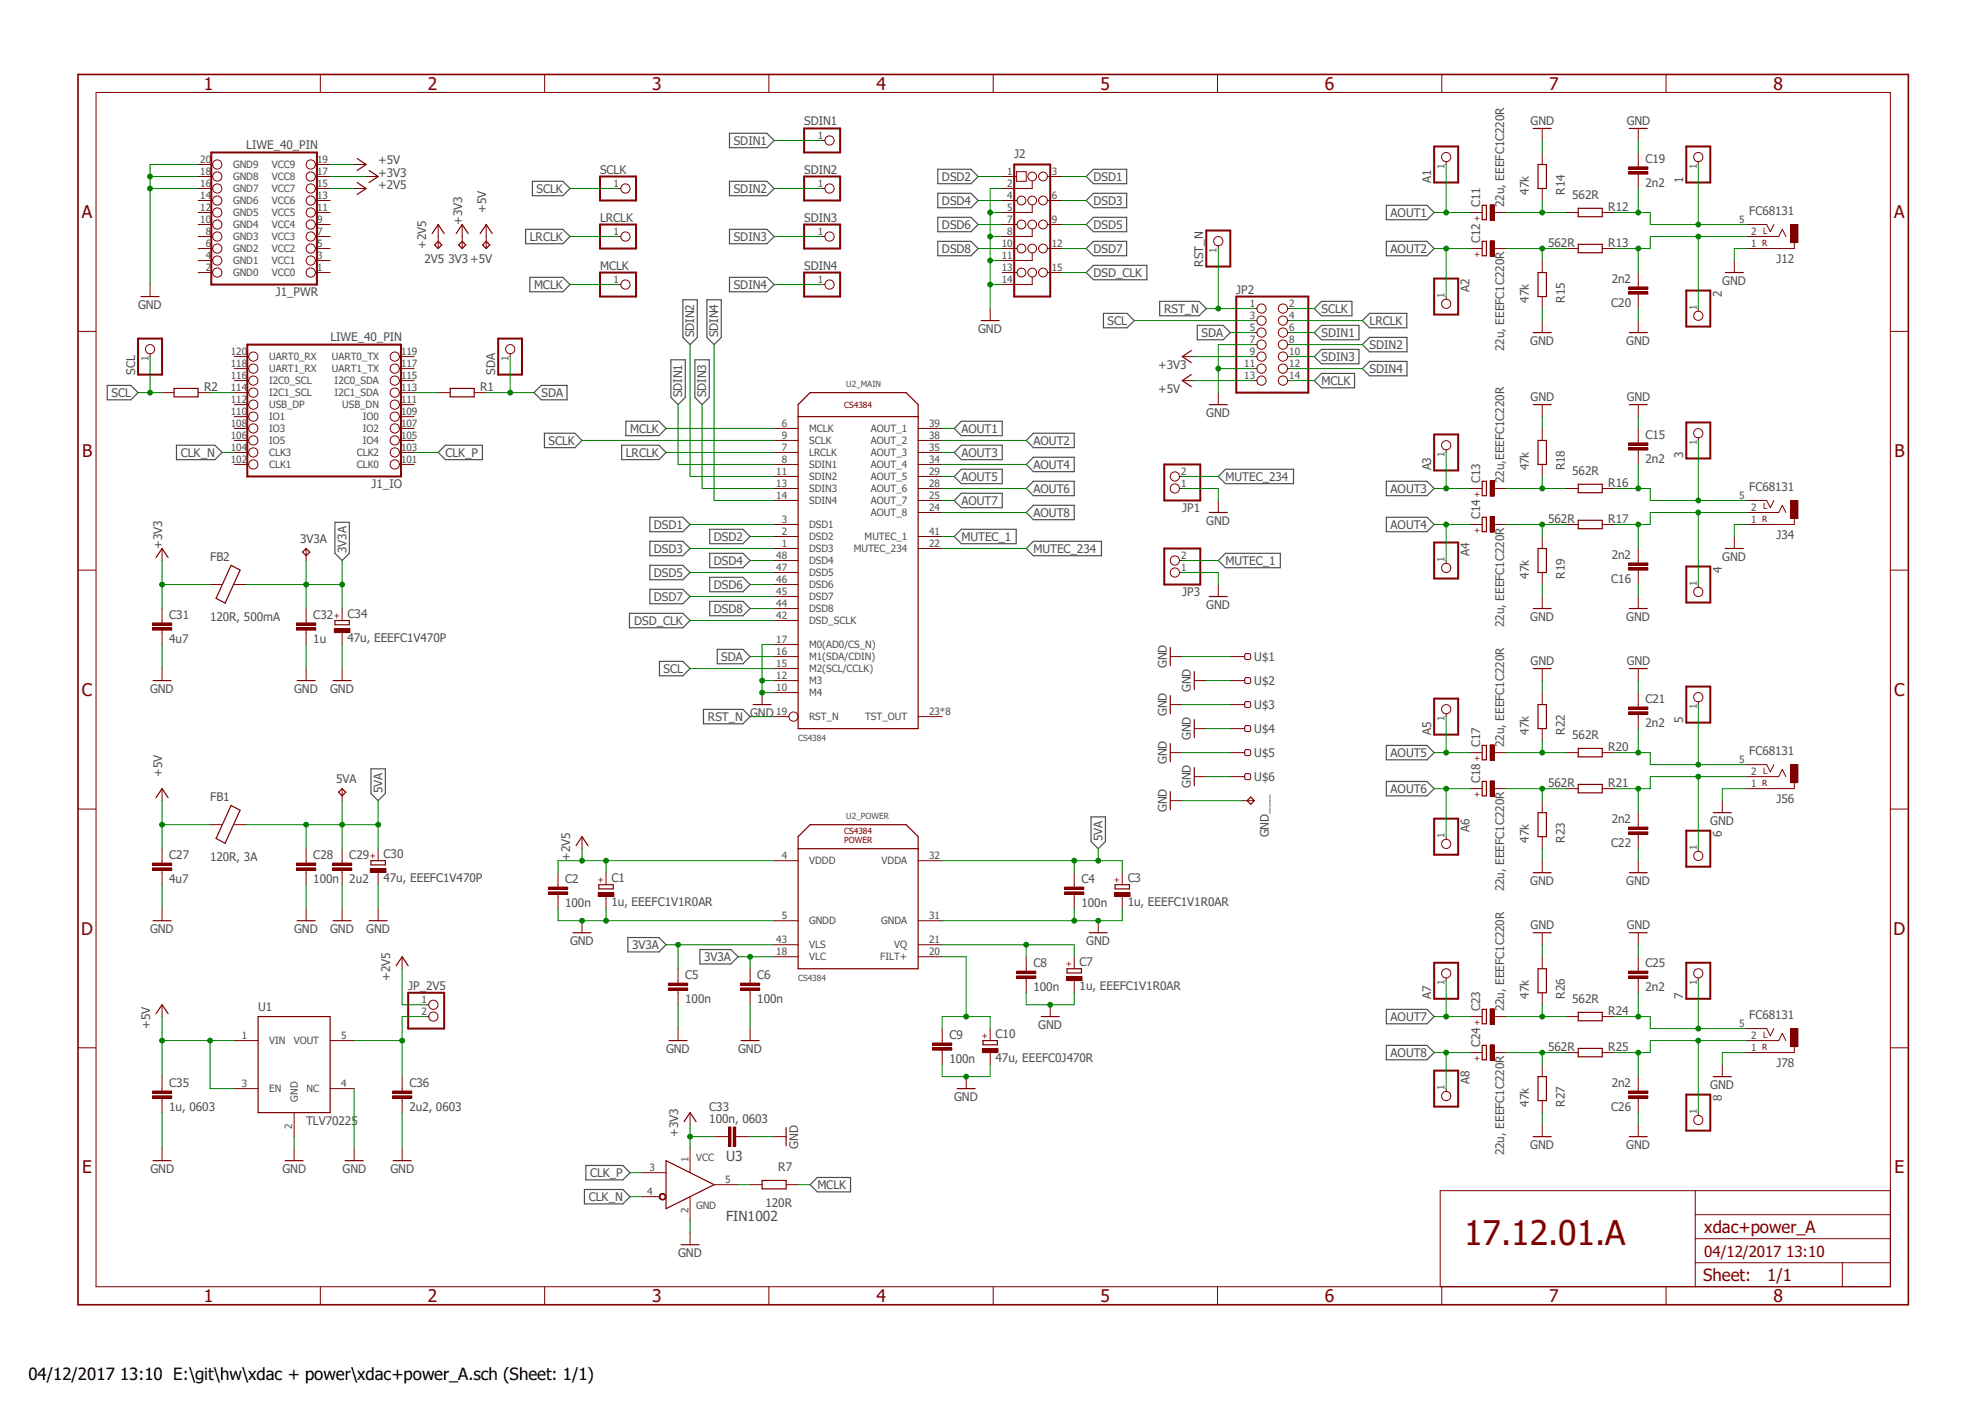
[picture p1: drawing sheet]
<svg xmlns="http://www.w3.org/2000/svg" width="420mm" height="297mm" viewBox="0 0 420 297" stroke-linecap="round" stroke-linejoin="round" font-family="sans-serif">
<defs><g id="words">
<text font-size="7.2" fill="#800000" x="309.8" y="263.3">17.12.01.A</text>
<g font-size="3.7" fill="#800000">
<text x="43.1" y="19">1</text>
<text x="90.6" y="19">2</text>
<text x="138" y="19">3</text>
<text x="185.4" y="19">4</text>
<text x="232.9" y="19">5</text>
<text x="280.3" y="19">6</text>
<text x="327.8" y="19">7</text>
<text x="375.2" y="19">8</text>
<text x="17.3" y="46.1">A</text>
<text x="400.8" y="46.1">A</text>
<text x="17.4" y="96.6">B</text>
<text x="400.8" y="96.6">B</text>
<text x="17.3" y="147.2">C</text>
<text x="400.8" y="147.2">C</text>
<text x="17.2" y="197.7">D</text>
<text x="400.6" y="197.7">D</text>
<text x="17.4" y="248.2">E</text>
<text x="400.8" y="248.2">E</text>
<text x="43.1" y="275.4">1</text>
<text x="90.6" y="275.4">2</text>
<text x="138" y="275.4">3</text>
<text x="185.4" y="275.4">4</text>
<text x="232.9" y="275.4">5</text>
<text x="280.3" y="275.4">6</text>
<text x="327.8" y="275.4">7</text>
<text x="375.3" y="275.4">8</text>
</g>
<g font-size="3.6" fill="#800000">
<text x="360.6" y="260.8">xdac+power_A</text>
<text x="360.3" y="271.1">Sheet:</text>
<text x="373.9" y="270.9">1/1</text>
</g>
<text font-size="3.6" x="6" y="291.8">04/12/2017 13:10 E:\git\hw\xdac + power\xdac+power_A.sch (Sheet: 1/1)</text>
<text font-size="3.2" fill="#800000" x="360.6" y="265.8">04/12/2017 13:10</text>
<g font-size="2.9" fill="#505050">
<text x="153.6" y="245.5">U3</text>
<text x="153.6" y="258.2">FIN1002</text>
</g>
<g font-size="2.5" fill="#505050">
<text x="170.1" y="26.5">SDIN1</text>
<text x="323.9" y="26.4">GND</text>
<text x="344.2" y="26.4">GND</text>
<text x="52.1" y="31.5">LIWE_40_PIN</text>
<text x="80" y="34.8">+5V</text>
<text x="155.2" y="30.6">SDIN1</text>
<text x="214.6" y="33.5">J2</text>
<text x="348.2" y="34.4">C19</text>
<text x="80" y="39.9">+2V5</text>
<text x="80" y="37.3">+3V3</text>
<text x="113.5" y="40.8">SCLK</text>
<text x="127" y="36.7">SCLK</text>
<text x="155.2" y="40.8">SDIN2</text>
<text x="170.1" y="36.7">SDIN2</text>
<text x="199.3" y="38.2">DSD2</text>
<text x="231.4" y="38.2">DSD1</text>
<text x="302.8" y="38.6" transform="rotate(-90 302.8 38.6)">A1</text>
<text x="323.5" y="41.1" transform="rotate(-90 323.5 41.1)">47k</text>
<text x="331.1" y="41.1" transform="rotate(-90 331.1 41.1)">R14</text>
<text x="348.2" y="39.5">2n2</text>
<text x="356.2" y="38.6" transform="rotate(-90 356.2 38.6)">1</text>
<text x="97.8" y="47.5" transform="rotate(-90 97.8 47.5)">+3V3</text>
<text x="102.9" y="45" transform="rotate(-90 102.9 45)">+5V</text>
<text x="127" y="46.9">LRCLK</text>
<text x="170.1" y="46.9">SDIN3</text>
<text x="199.3" y="43.3">DSD4</text>
<text x="231.4" y="43.3">DSD3</text>
<text x="294.2" y="45.8">AOUT1</text>
<text x="313.1" y="43.8" transform="rotate(-90 313.1 43.8)">C11</text>
<text x="318.2" y="43.8" transform="rotate(-90 318.2 43.8)">22u, EEEFC1C220R</text>
<text x="332.7" y="42.1">562R</text>
<text x="340.3" y="44.6">R12</text>
<text x="370.1" y="45.5">FC68131</text>
<text x="90.2" y="52.6" transform="rotate(-90 90.2 52.6)">+2V5</text>
<text x="112.1" y="50.9">LRCLK</text>
<text x="155.2" y="50.9">SDIN3</text>
<text x="199.3" y="48.4">DSD6</text>
<text x="199.3" y="53.5">DSD8</text>
<text x="231.4" y="48.4">DSD5</text>
<text x="231.4" y="53.5">DSD7</text>
<text x="294.2" y="53.5">AOUT2</text>
<text x="313.1" y="51.4" transform="rotate(-90 313.1 51.4)">C12</text>
<text x="327.6" y="52.2">562R</text>
<text x="340.3" y="52.2">R13</text>
<text x="89.8" y="55.6">2V5 3V3+5V</text>
<text x="127" y="57">MCLK</text>
<text x="170.1" y="57">SDIN4</text>
<text x="231.4" y="58.5">DSD_CLK</text>
<text x="254.6" y="56.4" transform="rotate(-90 254.6 56.4)">RST_N</text>
<text x="341" y="59.8">2n2</text>
<text x="375.9" y="55.6">J12</text>
<text x="29.2" y="65.3">GND</text>
<text x="58.3" y="62.6">J1_PWR</text>
<text x="113" y="61.1">MCLK</text>
<text x="155.2" y="61.1">SDIN4</text>
<text x="261.6" y="62.1">JP2</text>
<text x="310.9" y="61.8" transform="rotate(-90 310.9 61.8)">A2</text>
<text x="323.5" y="64" transform="rotate(-90 323.5 64)">47k</text>
<text x="331.1" y="64" transform="rotate(-90 331.1 64)">R15</text>
<text x="340.9" y="64.9">C20</text>
<text x="364.3" y="62.8" transform="rotate(-90 364.3 62.8)">2</text>
<text x="364.4" y="60.2">GND</text>
<text x="146.9" y="71.4" transform="rotate(-90 146.9 71.4)">SDIN2</text>
<text x="152" y="71.4" transform="rotate(-90 152 71.4)">SDIN4</text>
<text x="207" y="70.4">GND</text>
<text x="234.4" y="68.7">SCL</text>
<text x="246.3" y="66.2">RST_N</text>
<text x="254.2" y="71.2">SDA</text>
<text x="279.6" y="66.2">SCLK</text>
<text x="279.6" y="71.2">SDIN1</text>
<text x="289.8" y="68.7">LRCLK</text>
<text x="69.9" y="72.1">LIWE_40_PIN</text>
<text x="245.1" y="78">+3V3</text>
<text x="279.6" y="76.3">SDIN3</text>
<text x="289.8" y="73.8">SDIN2</text>
<text x="318.2" y="74.3" transform="rotate(-90 318.2 74.3)">22u, EEEFC1C220R</text>
<text x="323.8" y="72.9">GND</text>
<text x="344.1" y="72.9">GND</text>
<text x="23.6" y="83.9">SCL</text>
<text x="28.6" y="79.2" transform="rotate(-90 28.6 79.2)">SCL</text>
<text x="43.2" y="82.7">R2</text>
<text x="101.6" y="82.7">R1</text>
<text x="104.8" y="79.2" transform="rotate(-90 104.8 79.2)">SDA</text>
<text x="114.6" y="83.9">SDA</text>
<text x="245.1" y="83.1">+5V</text>
<text x="279.6" y="81.4">MCLK</text>
<text x="289.8" y="78.9">SDIN4</text>
<text x="144.4" y="84.1" transform="rotate(-90 144.4 84.1)">SDIN1</text>
<text x="149.4" y="84.1" transform="rotate(-90 149.4 84.1)">SDIN3</text>
<text x="255.2" y="88.1">GND</text>
<text x="323.9" y="84.8">GND</text>
<text x="344.2" y="84.8">GND</text>
<text x="116" y="94.1">SCLK</text>
<text x="133.3" y="91.6">MCLK</text>
<text x="203.4" y="91.6">AOUT1</text>
<text x="218.7" y="94.1">AOUT2</text>
<text x="348.2" y="92.8">C15</text>
<text x="38.3" y="96.6">CLK_N</text>
<text x="94.2" y="96.6">CLK_P</text>
<text x="132.4" y="96.6">LRCLK</text>
<text x="203.4" y="96.6">AOUT3</text>
<text x="203.4" y="101.7">AOUT5</text>
<text x="218.7" y="99.1">AOUT4</text>
<text x="259.3" y="101.7">MUTEC_234</text>
<text x="302.8" y="99.5" transform="rotate(-90 302.8 99.5)">A3</text>
<text x="323.5" y="99.5" transform="rotate(-90 323.5 99.5)">47k</text>
<text x="331.1" y="99.5" transform="rotate(-90 331.1 99.5)">R18</text>
<text x="332.7" y="100.5">562R</text>
<text x="348.2" y="97.9">2n2</text>
<text x="356.2" y="97" transform="rotate(-90 356.2 97)">3</text>
<text x="78.6" y="103.2">J1_IO</text>
<text x="203.4" y="106.8">AOUT7</text>
<text x="218.7" y="104.2">AOUT6</text>
<text x="294.2" y="104.2">AOUT3</text>
<text x="313.1" y="102.2" transform="rotate(-90 313.1 102.2)">C13</text>
<text x="318.2" y="102.2" transform="rotate(-90 318.2 102.2)">22u,EEEFC1C220R</text>
<text x="340.3" y="103">R16</text>
<text x="370.1" y="103.8">FC68131</text>
<text x="138.3" y="111.8">DSD1</text>
<text x="218.7" y="109.3">AOUT8</text>
<text x="250.2" y="108.3">JP1</text>
<text x="255.2" y="111">GND</text>
<text x="294.2" y="111.8">AOUT4</text>
<text x="313.1" y="109.8" transform="rotate(-90 313.1 109.8)">C14</text>
<text x="327.6" y="110.7">562R</text>
<text x="340.3" y="110.7">R17</text>
<text x="34.3" y="116" transform="rotate(-90 34.3 116)">+3V3</text>
<text x="44.5" y="118.6">FB2</text>
<text x="63.5" y="114.8">3V3A</text>
<text x="73.3" y="117.1" transform="rotate(-90 73.3 117.1)">3V3A</text>
<text x="138.3" y="116.9">DSD3</text>
<text x="151" y="114.4">DSD2</text>
<text x="151" y="119.5">DSD4</text>
<text x="203.4" y="114.4">MUTEC_1</text>
<text x="218.7" y="116.9">MUTEC_234</text>
<text x="259.3" y="119.5">MUTEC_1</text>
<text x="310.9" y="117.6" transform="rotate(-90 310.9 117.6)">A4</text>
<text x="341" y="118.2">2n2</text>
<text x="364.4" y="118.6">GND</text>
<text x="375.9" y="114">J34</text>
<text x="138.3" y="122">DSD5</text>
<text x="151" y="124.5">DSD6</text>
<text x="323.5" y="122.4" transform="rotate(-90 323.5 122.4)">47k</text>
<text x="331.1" y="122.4" transform="rotate(-90 331.1 122.4)">R19</text>
<text x="340.9" y="123.3">C16</text>
<text x="364.3" y="121.2" transform="rotate(-90 364.3 121.2)">4</text>
<text x="35.8" y="130.9">C31</text>
<text x="44.5" y="131.3">120R, 500mA</text>
<text x="66.3" y="130.9">C32</text>
<text x="73.5" y="130.8">C34</text>
<text x="138.3" y="127.1">DSD7</text>
<text x="151" y="129.6">DSD8</text>
<text x="250.2" y="126.1">JP3</text>
<text x="255.2" y="128.7">GND</text>
<text x="323.8" y="131.3">GND</text>
<text x="344.1" y="131.3">GND</text>
<text x="35.8" y="136">4u7</text>
<text x="66.3" y="136">1u</text>
<text x="73.5" y="135.9">47u, EEEFC1V470P</text>
<text x="134.2" y="132.2">DSD_CLK</text>
<text x="318.2" y="132.7" transform="rotate(-90 318.2 132.7)">22u, EEEFC1C220R</text>
<text x="140.4" y="142.3">SCL</text>
<text x="152.6" y="139.8">SDA</text>
<text x="246.8" y="141.4" transform="rotate(-90 246.8 141.4)">GND</text>
<text x="265.4" y="139.8">U$1</text>
<text x="323.9" y="140.7">GND</text>
<text x="344.2" y="140.7">GND</text>
<text x="31.8" y="146.5">GND</text>
<text x="62.2" y="146.5">GND</text>
<text x="69.8" y="146.5">GND</text>
<text x="251.9" y="146.4" transform="rotate(-90 251.9 146.4)">GND</text>
<text x="265.4" y="144.9">U$2</text>
<text x="265.4" y="149.9">U$3</text>
<text x="348.2" y="148.7">C21</text>
<text x="149.8" y="152.5">RST_N</text>
<text x="158.7" y="151.6">GND</text>
<text x="246.8" y="151.5" transform="rotate(-90 246.8 151.5)">GND</text>
<text x="265.4" y="155">U$4</text>
<text x="302.8" y="155.4" transform="rotate(-90 302.8 155.4)">A5</text>
<text x="323.5" y="155.4" transform="rotate(-90 323.5 155.4)">47k</text>
<text x="331.1" y="155.4" transform="rotate(-90 331.1 155.4)">R22</text>
<text x="348.2" y="153.8">2n2</text>
<text x="356.2" y="152.9" transform="rotate(-90 356.2 152.9)">5</text>
<text x="246.8" y="161.7" transform="rotate(-90 246.8 161.7)">GND</text>
<text x="251.9" y="156.6" transform="rotate(-90 251.9 156.6)">GND</text>
<text x="265.4" y="160.1">U$5</text>
<text x="294.2" y="160.1">AOUT5</text>
<text x="313.1" y="158.1" transform="rotate(-90 313.1 158.1)">C17</text>
<text x="318.2" y="158.1" transform="rotate(-90 318.2 158.1)">22u, EEEFC1C220R</text>
<text x="332.7" y="156.3">562R</text>
<text x="340.3" y="158.9">R20</text>
<text x="370.1" y="159.7">FC68131</text>
<text x="34.3" y="164.3" transform="rotate(-90 34.3 164.3)">+5V</text>
<text x="71.1" y="165.6">5VA</text>
<text x="80.9" y="167.9" transform="rotate(-90 80.9 167.9)">5VA</text>
<text x="251.9" y="166.8" transform="rotate(-90 251.9 166.8)">GND</text>
<text x="265.4" y="165.2">U$6</text>
<text x="294.2" y="167.7">AOUT6</text>
<text x="313.1" y="165.7" transform="rotate(-90 313.1 165.7)">C18</text>
<text x="327.6" y="166.5">562R</text>
<text x="340.3" y="166.5">R21</text>
<text x="44.5" y="169.4">FB1</text>
<text x="246.8" y="171.8" transform="rotate(-90 246.8 171.8)">GND</text>
<text x="375.9" y="169.9">J56</text>
<text x="233.3" y="178" transform="rotate(-90 233.3 178)">5VA</text>
<text x="268.4" y="177.2" transform="rotate(-90 268.4 177.2)">GND___</text>
<text x="310.9" y="176" transform="rotate(-90 310.9 176)">A6</text>
<text x="323.5" y="178.3" transform="rotate(-90 323.5 178.3)">47k</text>
<text x="331.1" y="178.3" transform="rotate(-90 331.1 178.3)">R23</text>
<text x="340.9" y="179.2">C22</text>
<text x="341" y="174.1">2n2</text>
<text x="361.9" y="174.5">GND</text>
<text x="364.3" y="177.1" transform="rotate(-90 364.3 177.1)">6</text>
<text x="35.8" y="181.7">C27</text>
<text x="44.5" y="182.1">120R, 3A</text>
<text x="66.3" y="181.7">C28</text>
<text x="73.9" y="181.7">C29</text>
<text x="81.2" y="181.6">C30</text>
<text x="120.6" y="182.1" transform="rotate(-90 120.6 182.1)">+2V5</text>
<text x="35.8" y="186.8">4u7</text>
<text x="66.3" y="186.8">100n</text>
<text x="73.9" y="186.8">2u2</text>
<text x="81.2" y="186.7">47u, EEEFC1V470P</text>
<text x="119.6" y="191.9">100n</text>
<text x="119.6" y="186.8">C2</text>
<text x="129.4" y="191.7">1u, EEEFC1V1R0AR</text>
<text x="129.4" y="186.7">C1</text>
<text x="228.8" y="191.9">100n</text>
<text x="228.8" y="186.8">C4</text>
<text x="238.6" y="191.7">1u, EEEFC1V1R0AR</text>
<text x="238.6" y="186.7">C3</text>
<text x="318.2" y="188.6" transform="rotate(-90 318.2 188.6)">22u, EEEFC1C220R</text>
<text x="323.8" y="187.2">GND</text>
<text x="344.1" y="187.2">GND</text>
<text x="31.8" y="197.3">GND</text>
<text x="62.2" y="197.3">GND</text>
<text x="69.8" y="197.3">GND</text>
<text x="77.5" y="197.3">GND</text>
<text x="323.9" y="196.6">GND</text>
<text x="344.2" y="196.6">GND</text>
<text x="120.6" y="199.9">GND</text>
<text x="133.7" y="200.7">3V3A</text>
<text x="149" y="203.3">3V3A</text>
<text x="229.8" y="199.9">GND</text>
<text x="82.6" y="207.5" transform="rotate(-90 82.6 207.5)">+2V5</text>
<text x="86.4" y="209.4">JP_2V5</text>
<text x="145" y="207.1">C5</text>
<text x="160.2" y="207.1">C6</text>
<text x="218.7" y="209.6">100n</text>
<text x="218.7" y="204.6">C8</text>
<text x="228.4" y="209.5">1u, EEEFC1V1R0AR</text>
<text x="228.4" y="204.4">C7</text>
<text x="348.2" y="209.6">2n2</text>
<text x="348.2" y="204.6">C25</text>
<text x="54.6" y="213.8">U1</text>
<text x="145" y="212.2">100n</text>
<text x="160.2" y="212.2">100n</text>
<text x="294.2" y="216">AOUT7</text>
<text x="302.8" y="211.3" transform="rotate(-90 302.8 211.3)">A7</text>
<text x="313.1" y="214" transform="rotate(-90 313.1 214)">C23</text>
<text x="318.2" y="214" transform="rotate(-90 318.2 214)">22u, EEEFC1C220R</text>
<text x="323.5" y="211.3" transform="rotate(-90 323.5 211.3)">47k</text>
<text x="331.1" y="211.3" transform="rotate(-90 331.1 211.3)">R26</text>
<text x="332.7" y="212.2">562R</text>
<text x="340.3" y="214.8">R24</text>
<text x="356.2" y="211.3" transform="rotate(-90 356.2 211.3)">7</text>
<text x="370.1" y="215.6">FC68131</text>
<text x="31.8" y="217.6" transform="rotate(-90 31.8 217.6)">+5V</text>
<text x="200.9" y="219.8">C9</text>
<text x="210.7" y="219.7">C10</text>
<text x="219.7" y="217.6">GND</text>
<text x="313.1" y="221.5" transform="rotate(-90 313.1 221.5)">C24</text>
<text x="140.9" y="222.7">GND</text>
<text x="156.2" y="222.7">GND</text>
<text x="200.9" y="224.8">100n</text>
<text x="210.7" y="224.8">47u, EEEFC0J470R</text>
<text x="294.2" y="223.6">AOUT8</text>
<text x="327.6" y="222.4">562R</text>
<text x="340.3" y="222.4">R25</text>
<text x="375.9" y="225.7">J78</text>
<text x="35.8" y="229.9">C35</text>
<text x="86.6" y="229.9">C36</text>
<text x="201.9" y="232.8">GND</text>
<text x="310.9" y="229.3" transform="rotate(-90 310.9 229.3)">A8</text>
<text x="341" y="229.9">2n2</text>
<text x="361.9" y="230.3">GND</text>
<text x="364.3" y="232.9" transform="rotate(-90 364.3 232.9)">8</text>
<text x="35.8" y="235">1u, 0603</text>
<text x="64.8" y="237.9">TLV70225</text>
<text x="86.6" y="235">2u2, 0603</text>
<text x="150.1" y="237.5">100n, 0603</text>
<text x="150.1" y="235">C33</text>
<text x="323.5" y="234.1" transform="rotate(-90 323.5 234.1)">47k</text>
<text x="331.1" y="234.1" transform="rotate(-90 331.1 234.1)">R27</text>
<text x="340.9" y="235">C26</text>
<text x="143.5" y="240.5" transform="rotate(-90 143.5 240.5)">+3V3</text>
<text x="168.9" y="243" transform="rotate(-90 168.9 243)">GND</text>
<text x="318.2" y="244.4" transform="rotate(-90 318.2 244.4)">22u, EEEFC1C220R</text>
<text x="323.8" y="243">GND</text>
<text x="344.1" y="243">GND</text>
<text x="31.8" y="248.1">GND</text>
<text x="59.8" y="248.1">GND</text>
<text x="72.5" y="248.1">GND</text>
<text x="82.6" y="248.1">GND</text>
<text x="124.8" y="249">CLK_P</text>
<text x="164.7" y="247.7">R7</text>
<text x="172.9" y="251.5">MCLK</text>
<text x="124.6" y="254">CLK_N</text>
<text x="162" y="255.3">120R</text>
<text x="143.5" y="265.9">GND</text>
</g>
<g font-size="2.1" fill="#505050">
<text x="173" y="29.4">1</text>
<text x="42.4" y="34.5">20</text>
<text x="49.3" y="35.6">GND9</text>
<text x="57.5" y="35.6">VCC9</text>
<text x="67.1" y="34.5">19</text>
<text x="305.6" y="35.7" transform="rotate(-90 305.6 35.7)">1</text>
<text x="359" y="35.7" transform="rotate(-90 359 35.7)">1</text>
<text x="42.4" y="39.5">16</text>
<text x="42.4" y="37">18</text>
<text x="49.3" y="40.6">GND7</text>
<text x="49.3" y="38.1">GND8</text>
<text x="57.5" y="40.6">VCC7</text>
<text x="57.5" y="38.1">VCC8</text>
<text x="67.1" y="39.5">15</text>
<text x="67.1" y="37">17</text>
<text x="129.8" y="39.5">1</text>
<text x="173" y="39.5">1</text>
<text x="213.1" y="37">1</text>
<text x="213.1" y="39.5">2</text>
<text x="222.5" y="37">3</text>
<text x="42.4" y="47.1">10</text>
<text x="42.4" y="44.6">12</text>
<text x="42.4" y="42.1">14</text>
<text x="49.3" y="45.7">GND5</text>
<text x="49.3" y="43.2">GND6</text>
<text x="57.5" y="45.7">VCC5</text>
<text x="57.5" y="43.2">VCC6</text>
<text x="67.1" y="47.1">9</text>
<text x="67.1" y="44.6">11</text>
<text x="67.1" y="42.1">13</text>
<text x="213.1" y="42.1">4</text>
<text x="213.1" y="44.6">5</text>
<text x="213.1" y="47.1">7</text>
<text x="222.5" y="42.1">6</text>
<text x="222.5" y="47.1">9</text>
<text x="368" y="47.1">5</text>
<text x="43.5" y="52.2">6</text>
<text x="43.5" y="49.7">8</text>
<text x="49.3" y="53.3">GND2</text>
<text x="49.3" y="50.8">GND3</text>
<text x="49.3" y="48.3">GND4</text>
<text x="57.5" y="53.3">VCC2</text>
<text x="57.5" y="50.8">VCC3</text>
<text x="57.5" y="48.3">VCC4</text>
<text x="67.1" y="52.2">5</text>
<text x="67.1" y="49.7">7</text>
<text x="129.8" y="49.7">1</text>
<text x="173" y="49.7">1</text>
<text x="212" y="52.2">10</text>
<text x="213.1" y="49.7">8</text>
<text x="222.5" y="52.2">12</text>
<text x="257.4" y="53.5" transform="rotate(-90 257.4 53.5)">1</text>
<text x="370.5" y="52.2">1</text>
<text x="370.5" y="49.7">2</text>
<text x="43.5" y="54.7">4</text>
<text x="43.5" y="57.3">2</text>
<text x="49.3" y="55.9">GND1</text>
<text x="49.3" y="58.4">GND0</text>
<text x="57.5" y="58.4">VCC0</text>
<text x="57.5" y="55.9">VCC1</text>
<text x="67.1" y="57.3">1</text>
<text x="67.1" y="54.7">3</text>
<text x="129.8" y="59.8">1</text>
<text x="173" y="59.8">1</text>
<text x="212" y="54.7">11</text>
<text x="212" y="57.3">13</text>
<text x="212" y="59.8">14</text>
<text x="222.5" y="57.3">15</text>
<text x="264.4" y="64.9">1</text>
<text x="272.8" y="64.9">2</text>
<text x="305.6" y="62.9" transform="rotate(-90 305.6 62.9)">1</text>
<text x="359" y="65.5" transform="rotate(-90 359 65.5)">1</text>
<text x="264.4" y="67.4">3</text>
<text x="264.4" y="70">5</text>
<text x="272.8" y="67.4">4</text>
<text x="272.8" y="70">6</text>
<text x="31.4" y="76.4" transform="rotate(-90 31.4 76.4)">1</text>
<text x="48.9" y="77.6">118</text>
<text x="48.9" y="75.1">120</text>
<text x="56.9" y="76.2">UART0_RX</text>
<text x="70.2" y="76.2">UART0_TX</text>
<text x="84.9" y="77.6">117</text>
<text x="84.9" y="75.1">119</text>
<text x="107.6" y="76.4" transform="rotate(-90 107.6 76.4)">1</text>
<text x="263.3" y="77.6">11</text>
<text x="264.4" y="72.5">7</text>
<text x="264.4" y="75.1">9</text>
<text x="272.8" y="77.6">12</text>
<text x="272.8" y="72.5">8</text>
<text x="272.8" y="75.1">10</text>
<text x="48.9" y="82.7">114</text>
<text x="48.9" y="80.1">116</text>
<text x="56.9" y="83.8">I2C1_SCL</text>
<text x="56.9" y="81.3">I2C0_SCL</text>
<text x="56.9" y="78.7">UART1_RX</text>
<text x="70.2" y="78.7">UART1_TX</text>
<text x="70.8" y="83.8">I2C1_SDA</text>
<text x="70.8" y="81.3">I2C0_SDA</text>
<text x="84.9" y="82.7">113</text>
<text x="84.9" y="80.1">115</text>
<text x="263.3" y="80.1">13</text>
<text x="272.8" y="80.1">14</text>
<text x="48.9" y="87.8">110</text>
<text x="48.9" y="85.2">112</text>
<text x="56.9" y="88.9">IO1</text>
<text x="56.9" y="86.4">USB_DP</text>
<text x="72.4" y="86.4">USB_DN</text>
<text x="76.7" y="88.9">IO0</text>
<text x="84.9" y="87.8">109</text>
<text x="84.9" y="85.2">111</text>
<text x="48.9" y="95.4">104</text>
<text x="48.9" y="92.8">106</text>
<text x="48.9" y="90.3">108</text>
<text x="56.9" y="93.9">IO5</text>
<text x="56.9" y="91.4">IO3</text>
<text x="76.7" y="93.9">IO4</text>
<text x="76.7" y="91.4">IO2</text>
<text x="84.9" y="95.4">103</text>
<text x="84.9" y="92.8">105</text>
<text x="84.9" y="90.3">107</text>
<text x="165.4" y="92.8">9</text>
<text x="165.4" y="95.4">7</text>
<text x="165.4" y="90.3">6</text>
<text x="171.2" y="93.9">SCLK</text>
<text x="171.2" y="91.4">MCLK</text>
<text x="184.3" y="91.4">AOUT_1</text>
<text x="184.3" y="93.9">AOUT_2</text>
<text x="196.6" y="90.3">39</text>
<text x="196.6" y="92.8">38</text>
<text x="196.6" y="95.4">35</text>
<text x="359" y="94.1" transform="rotate(-90 359 94.1)">1</text>
<text x="48.9" y="97.9">102</text>
<text x="56.9" y="96.5">CLK3</text>
<text x="56.9" y="99">CLK1</text>
<text x="75.5" y="99">CLK0</text>
<text x="75.5" y="96.5">CLK2</text>
<text x="84.9" y="97.9">101</text>
<text x="164.3" y="100.5">11</text>
<text x="165.4" y="97.9">8</text>
<text x="171.2" y="101.6">SDIN2</text>
<text x="171.2" y="99">SDIN1</text>
<text x="171.2" y="96.5">LRCLK</text>
<text x="184.3" y="96.5">AOUT_3</text>
<text x="184.3" y="99">AOUT_4</text>
<text x="184.3" y="101.6">AOUT_5</text>
<text x="196.6" y="97.9">34</text>
<text x="196.6" y="100.5">29</text>
<text x="249.9" y="100.5">2</text>
<text x="305.6" y="96.7" transform="rotate(-90 305.6 96.7)">1</text>
<text x="164.3" y="103">13</text>
<text x="164.3" y="105.5">14</text>
<text x="171.2" y="104.1">SDIN3</text>
<text x="171.2" y="106.6">SDIN4</text>
<text x="184.3" y="104.1">AOUT_6</text>
<text x="184.3" y="106.6">AOUT_7</text>
<text x="196.6" y="103">28</text>
<text x="196.6" y="105.5">25</text>
<text x="249.9" y="103">1</text>
<text x="368" y="105.5">5</text>
<text x="165.4" y="110.6">3</text>
<text x="165.4" y="113.2">2</text>
<text x="171.2" y="111.7">DSD1</text>
<text x="184.3" y="109.2">AOUT_8</text>
<text x="196.6" y="108.1">24</text>
<text x="196.6" y="113.2">41</text>
<text x="370.5" y="110.6">1</text>
<text x="370.5" y="108.1">2</text>
<text x="164.3" y="118.2">48</text>
<text x="165.4" y="115.7">1</text>
<text x="171.2" y="116.8">DSD3</text>
<text x="171.2" y="119.3">DSD4</text>
<text x="171.2" y="114.3">DSD2</text>
<text x="180.6" y="116.8">MUTEC_234</text>
<text x="182.9" y="114.3">MUTEC_1</text>
<text x="196.6" y="115.7">22</text>
<text x="249.9" y="118.2">2</text>
<text x="305.6" y="118.8" transform="rotate(-90 305.6 118.8)">1</text>
<text x="164.3" y="120.8">47</text>
<text x="164.3" y="123.3">46</text>
<text x="164.3" y="125.9">45</text>
<text x="171.2" y="121.9">DSD5</text>
<text x="171.2" y="124.4">DSD6</text>
<text x="249.9" y="120.8">1</text>
<text x="359" y="123.9" transform="rotate(-90 359 123.9)">1</text>
<text x="164.3" y="130.9">42</text>
<text x="164.3" y="128.4">44</text>
<text x="171.2" y="127">DSD7</text>
<text x="171.2" y="129.5">DSD8</text>
<text x="164.3" y="136">17</text>
<text x="171.2" y="132">DSD_SCLK</text>
<text x="171.2" y="137.1">M0(AD0/CS_N)</text>
<text x="164.3" y="141.1">15</text>
<text x="164.3" y="138.6">16</text>
<text x="164.3" y="143.6">12</text>
<text x="171.2" y="142.2">M2(SCL/CCLK)</text>
<text x="171.2" y="139.7">M1(SDA/CDIN)</text>
<text x="164.3" y="146.2">10</text>
<text x="171.2" y="144.7">M3</text>
<text x="171.2" y="147.3">M4</text>
<text x="359" y="150" transform="rotate(-90 359 150)">1</text>
<text x="164.3" y="151.3">19</text>
<text x="171.2" y="152.4">RST_N</text>
<text x="183" y="152.4">TST_OUT</text>
<text x="196.6" y="151.3">23*8</text>
<text x="305.6" y="152.5" transform="rotate(-90 305.6 152.5)">1</text>
<text x="368" y="161.4">5</text>
<text x="370.5" y="166.5">1</text>
<text x="370.5" y="164">2</text>
<text x="305.6" y="177.2" transform="rotate(-90 305.6 177.2)">1</text>
<text x="359" y="179.7" transform="rotate(-90 359 179.7)">1</text>
<text x="165.4" y="181.7">4</text>
<text x="171.2" y="182.8">VDDD</text>
<text x="186.5" y="182.8">VDDA</text>
<text x="196.6" y="181.7">32</text>
<text x="165.4" y="194.4">5</text>
<text x="171.2" y="195.5">GNDD</text>
<text x="186.4" y="195.5">GNDA</text>
<text x="196.6" y="194.4">31</text>
<text x="164.3" y="199.5">43</text>
<text x="164.3" y="202">18</text>
<text x="171.2" y="200.6">VLS</text>
<text x="171.2" y="203.2">VLC</text>
<text x="186.2" y="203.2">FILT+</text>
<text x="189.2" y="200.6">VQ</text>
<text x="196.6" y="199.5">21</text>
<text x="196.6" y="202">20</text>
<text x="305.6" y="208.4" transform="rotate(-90 305.6 208.4)">1</text>
<text x="359" y="208.4" transform="rotate(-90 359 208.4)">1</text>
<text x="89.2" y="212.2">1</text>
<text x="89.2" y="214.7">2</text>
<text x="51.1" y="219.8">1</text>
<text x="56.9" y="220.9">VIN</text>
<text x="62.1" y="220.9">VOUT</text>
<text x="72.2" y="219.8">5</text>
<text x="368" y="217.3">5</text>
<text x="370.5" y="219.8">2</text>
<text x="370.5" y="222.3">1</text>
<text x="51.1" y="230">3</text>
<text x="56.9" y="231.1">EN</text>
<text x="63" y="233" transform="rotate(-90 63 233)">GND</text>
<text x="64.9" y="231.1">NC</text>
<text x="72.2" y="230">4</text>
<text x="305.6" y="230.5" transform="rotate(-90 305.6 230.5)">1</text>
<text x="61.8" y="238.9" transform="rotate(-90 61.8 238.9)">2</text>
<text x="359" y="235.6" transform="rotate(-90 359 235.6)">1</text>
<text x="145.7" y="245.7" transform="rotate(-90 145.7 245.7)">1</text>
<text x="147.3" y="245.5">VCC</text>
<text x="137.5" y="247.7">3</text>
<text x="153.4" y="250.3">5</text>
<text x="136.9" y="252.8">4</text>
<text x="145.7" y="256.6" transform="rotate(-90 145.7 256.6)">2</text>
<text x="147.3" y="255.7">GND</text>
</g>
<g font-size="1.8" fill="#800000">
<text x="311.9" y="46.8">+</text>
<text x="372.8" y="51.9">R</text>
<text x="373" y="49.4">L</text>
<text x="311.9" y="54.4">+</text>
<text x="178.6" y="86.2">CS4384</text>
<text x="311.9" y="105.2">+</text>
<text x="373" y="107.8">L</text>
<text x="311.9" y="112.8">+</text>
<text x="372.8" y="110.3">R</text>
<text x="71.8" y="130.9" transform="rotate(-90 71.8 130.9)">+</text>
<text x="311.9" y="161.1">+</text>
<text x="372.8" y="166.2">R</text>
<text x="373" y="163.7">L</text>
<text x="311.9" y="168.7">+</text>
<text x="178.6" y="176.4">CS4384</text>
<text x="178.6" y="178.3">POWER</text>
<text x="79.4" y="181.7" transform="rotate(-90 79.4 181.7)">+</text>
<text x="127.7" y="186.7" transform="rotate(-90 127.7 186.7)">+</text>
<text x="236.9" y="186.7" transform="rotate(-90 236.9 186.7)">+</text>
<text x="226.7" y="204.5" transform="rotate(-90 226.7 204.5)">+</text>
<text x="208.9" y="219.8" transform="rotate(-90 208.9 219.8)">+</text>
<text x="311.9" y="216.9">+</text>
<text x="373" y="219.5">L</text>
<text x="311.9" y="224.5">+</text>
<text x="372.8" y="222">R</text>
</g>
<g font-size="1.8" fill="#505050">
<text x="179" y="81.8">U2_MAIN</text>
<text x="168.9" y="156.7">CS4384</text>
<text x="179" y="173.2">U2_POWER</text>
<text x="168.9" y="207.5">CS4384</text>
</g>
</g></defs>
<path d="M16 15.4l388.2 261.2M404.2 15.4l-388.2 261.2" fill="none" stroke="#fff" stroke-width=".21"/>
<g fill="none" stroke="#505050" stroke-width=".25">
<path d="M112.6 38.4h6.5l1.5 1.5-1.5 1.5h-6.5zM154.3 38.4h8l1.5 1.5-1.5 1.5h-8zM154.3 28.2h8l1.5 1.5-1.5 1.5h-8zM198.4 35.8h7l1.6 1.5-1.6 1.6h-7zM229.8 37.3l1.6-1.5h7v3.1h-7zM111.2 48.5h7.9l1.5 1.5-1.5 1.6h-7.9zM112.1 58.7h7l1.5 1.5-1.5 1.5h-7zM154.3 48.5h8l1.5 1.5-1.5 1.6h-8zM154.3 58.7h8l1.5 1.5-1.5 1.5h-8zM198.4 46h7l1.6 1.5-1.6 1.5h-7zM198.4 40.9h7l1.6 1.5-1.6 1.5h-7zM198.4 51.1h7l1.6 1.5-1.6 1.5h-7z"/>
<path d="M229.8 47.5l1.6-1.5h7v3h-7zM229.8 42.4l1.6-1.5h7v3h-7zM229.8 52.6l1.6-1.5h7v3h-7zM229.8 57.7l1.6-1.6h11.3v3.1h-11.3zM293.3 51.1h8.6l1.5 1.5-1.5 1.5h-8.6zM293.3 43.4h8.6l1.5 1.6-1.5 1.5h-8.6zM141.9 76.1h3.1v8l-1.5 1.5-1.6-1.5zM144.5 63.4h3v8l-1.5 1.5-1.5-1.5zM147 76.1h3.1v8l-1.6 1.5-1.5-1.5zM149.6 63.4h3v8l-1.5 1.5-1.5-1.5zM233.5 66.3h5l1.5 1.5-1.5 1.5h-5zM245.4 63.8h8.3l1.5 1.5-1.5 1.5h-8.3z"/>
<path d="M253.3 68.8h5.5l1.5 1.6-1.5 1.5h-5.5zM278.1 65.3l1.5-1.5h6.4v3h-6.4zM278.1 70.4l1.5-1.6h7.9v3.1h-7.9zM278.1 75.4l1.5-1.5h7.9v3.1h-7.9zM288.2 67.8l1.6-1.5h7.8v3h-7.8zM288.2 72.9l1.6-1.5h7.9v3h-7.9zM288.2 78l1.6-1.5h7.9v3h-7.9zM22.7 81.5h5l1.5 1.6-1.5 1.5h-5zM37.3 94.2h8.2l1.5 1.5-1.5 1.5h-8.2zM92.7 95.7l1.5-1.5h7.9v3h-7.9zM114.5 81.5h5.5v3.1h-5.5l-1.5-1.5zM115.2 91.7h6.4l1.5 1.5-1.5 1.5h-6.4z"/>
<path d="M131.5 94.2h7.9l1.5 1.5-1.5 1.5h-7.9zM132.4 89.1h7l1.5 1.5-1.5 1.6h-7zM201.9 95.7l1.5-1.5h8.6v3h-8.6zM201.9 90.6l1.5-1.5h8.6v3.1h-8.6zM217.1 93.2l1.6-1.5h8.6v3h-8.6zM217.1 98.3l1.6-1.6h8.6v3.1h-8.6zM278.1 80.5l1.5-1.5h7v3h-7zM70.9 110.5h3v6.6l-1.5 1.5-1.5-1.5zM137.5 119.6h7l1.5 1.5-1.5 1.5h-7zM137.5 109.4h7l1.5 1.6-1.5 1.5h-7zM137.5 114.5h7l1.5 1.5-1.5 1.6h-7zM150.2 112h7l1.5 1.5-1.5 1.5h-7z"/>
<path d="M150.2 117.1h7l1.5 1.5-1.5 1.5h-7zM201.9 113.5l1.5-1.5h11.6v3h-11.6zM201.9 100.8l1.5-1.5h8.6v3h-8.6zM201.9 105.9l1.5-1.5h8.6v3h-8.6zM217.1 116l1.6-1.5h14.3v3.1h-14.3zM217.1 103.3l1.6-1.5h8.6v3.1h-8.6zM217.1 108.4l1.6-1.5h8.6v3h-8.6zM257.8 118.6l1.5-1.5h11.6v3h-11.6zM257.8 100.8l1.5-1.5h14.4v3h-14.4zM293.3 109.4h8.6l1.5 1.6-1.5 1.5h-8.6zM293.3 101.8h8.6l1.5 1.5-1.5 1.6h-8.6zM133.2 129.8h11.3l1.5 1.5-1.5 1.5h-11.3z"/>
<path d="M137.5 124.7h7l1.5 1.5-1.5 1.5h-7zM139.5 139.9h5l1.5 1.5-1.5 1.6h-5zM150.2 122.1h7l1.5 1.6-1.5 1.5h-7zM150.2 127.2h7l1.5 1.5-1.5 1.6h-7zM151.8 137.4h5.4l1.5 1.5-1.5 1.5h-5.4zM148.8 150.1h8.4l1.5 1.5-1.5 1.5h-8.4zM293.3 157.7h8.6l1.5 1.5-1.5 1.5h-8.6zM78.5 162.6h3v5.3l-1.5 1.5-1.5-1.5zM230.8 172.8h3.1v5.2l-1.5 1.5-1.6-1.5zM293.3 165.3h8.6l1.5 1.5-1.5 1.6h-8.6zM132.8 198.3h6.6l1.5 1.6-1.5 1.5h-6.6zM148.1 200.9h6.5l1.6 1.5-1.6 1.5h-6.5z"/>
<path d="M293.3 213.5h8.6l1.5 1.6-1.5 1.5h-8.6zM293.3 221.1h8.6l1.5 1.6-1.5 1.5h-8.6zM123.7 251.6h8.1l1.5 1.6-1.5 1.5h-8.1zM124 246.5h7.8l1.5 1.6-1.5 1.5h-7.8zM172.9 249.1h7.1v3h-7.1l-1.5-1.5z"/>
</g>
<g fill="none" stroke="#800000" stroke-width=".21">
<path d="M20.3 19.6h379.7v252.6h-379.7zM67.8 15.7v3.9M115.2 15.7v3.9M162.7 15.7v3.9M210.1 15.7v3.9M257.6 15.7v3.9M305.1 15.7v3.9M352.5 15.7v3.9M41.9 39.9h3.1M41.9 37.3h3.1M41.9 34.8h3.1M66.8 39.9h3"/>
<path d="M66.8 37.3h3M66.8 34.8h3M41.9 57.7h3.1M41.9 55.1h3.1M41.9 52.6h3.1M41.9 50h3.1M41.9 47.5h3.1M41.9 45h3.1M41.9 42.4h3.1M66.8 57.7h3M66.8 55.1h3M66.8 52.6h3"/>
<path d="M66.8 50h3M66.8 47.5h3M66.8 45h3M66.8 42.4h3M16.5 70.1h3.8M49.5 78h3.1M49.5 75.4h3.1M84.5 78h3.1M84.5 75.4h3.1M400 70.1h3.8M49.5 98.3h3.1M49.5 95.7h3.1"/>
<path d="M49.5 93.2h3.1M49.5 90.6h3.1M49.5 88.1h3.1M49.5 85.6h3.1M49.5 83.1h3.1M49.5 80.5h3.1M84.5 98.3h3.1M84.5 95.7h3.1M84.5 93.2h3.1M84.5 90.6h3.1M84.5 88.1h3.1M84.5 85.6h3.1"/>
<path d="M84.5 83.1h3.1M84.5 80.5h3.1M163.8 98.3h5.1M163.8 95.7h5.1M163.8 93.2h5.1M163.8 90.6h5.1M194.3 98.3h5M194.3 95.7h5M194.3 93.2h5M194.3 90.6h5M163.8 103.3h5.1M163.8 100.8h5.1"/>
<path d="M163.8 105.9h5.1M163.8 116h5.1M163.8 118.6h5.1M163.8 111h5.1M163.8 113.5h5.1M194.3 103.3h5M194.3 100.8h5M194.3 105.9h5M194.3 116h5M194.3 108.4h5M194.3 113.5h5M16.5 120.6h3.8"/>
<path d="M163.8 121.1h5.1M163.8 123.7h5.1M163.8 131.3h5.1M163.8 138.9h5.1M163.8 136.4h5.1M163.8 126.2h5.1M163.8 128.7h5.1M400 120.6h3.8M163.8 151.6h3.1M163.8 141.4h5.1M163.8 144h5.1M163.8 146.5h5.1"/>
<path d="M194.3 151.6h5M16.5 171.2h3.8M400 171.2h3.8M163.8 182.1h5.1M163.8 199.9h5.1M163.8 194.8h5.1M194.3 182.1h5M194.3 199.9h5M194.3 194.8h5M163.8 202.4h5.1M194.3 202.4h5M16.5 221.7h3.8"/>
<path d="M400 221.7h3.8M358.7 251.9v20.3M358.7 257h41.3M400 251.9h-95.3v20.3M67.8 272.2v3.8M115.2 272.2v3.8M162.7 272.2v3.8M210.1 272.2v3.8M257.6 272.2v3.8M305.1 272.2v3.8M352.5 272.2v3.8M358.7 267.1h41.3"/>
<path d="M358.7 262h41.3M389.8 267.1v5.1"/>
<circle cx="46" cy="34.8" r=".98"/>
<circle cx="46" cy="39.9" r=".98"/>
<circle cx="46" cy="37.3" r=".98"/>
<circle cx="65.7" cy="37.3" r=".98"/>
<circle cx="65.7" cy="39.9" r=".98"/>
<circle cx="65.7" cy="34.8" r=".98"/>
<circle cx="46" cy="52.6" r=".98"/>
<circle cx="46" cy="47.5" r=".98"/>
<circle cx="46" cy="45" r=".98"/>
<circle cx="46" cy="55.1" r=".98"/>
<circle cx="46" cy="57.7" r=".98"/>
<circle cx="46" cy="50" r=".98"/>
<circle cx="46" cy="42.4" r=".98"/>
<circle cx="65.7" cy="55.1" r=".98"/>
<circle cx="65.7" cy="50" r=".98"/>
<circle cx="65.7" cy="47.5" r=".98"/>
<circle cx="65.7" cy="57.7" r=".98"/>
<circle cx="65.7" cy="42.4" r=".98"/>
<circle cx="65.7" cy="52.6" r=".98"/>
<circle cx="65.7" cy="45" r=".98"/>
<circle cx="53.6" cy="75.4" r=".98"/>
<circle cx="53.6" cy="78" r=".98"/>
<circle cx="83.5" cy="75.4" r=".98"/>
<circle cx="83.5" cy="78" r=".98"/>
<circle cx="53.6" cy="85.6" r=".98"/>
<circle cx="53.6" cy="93.2" r=".98"/>
<circle cx="53.6" cy="83.1" r=".98"/>
<circle cx="53.6" cy="90.6" r=".98"/>
<circle cx="53.6" cy="95.7" r=".98"/>
<circle cx="53.6" cy="80.5" r=".98"/>
<circle cx="53.6" cy="88.1" r=".98"/>
<circle cx="53.6" cy="98.3" r=".98"/>
<circle cx="83.5" cy="80.5" r=".98"/>
<circle cx="83.5" cy="85.6" r=".98"/>
<circle cx="83.5" cy="95.7" r=".98"/>
<circle cx="83.5" cy="90.6" r=".98"/>
<circle cx="83.5" cy="88.1" r=".98"/>
<circle cx="83.5" cy="83.1" r=".98"/>
<circle cx="83.5" cy="93.2" r=".98"/>
<circle cx="83.5" cy="98.3" r=".98"/>
<circle cx="167.9" cy="151.6" r=".98"/>
</g>
<path d="M16.5 15.7h387.3v260.3h-387.3z" fill="none" stroke="#800000" stroke-width=".34"/>
<path d="M44.7 32.3h22.4v27.9h-22.4zM52.3 72.9h32.5v27.9h-32.5z" fill="none" stroke="#800000" stroke-width=".42"/>
<path d="M168.9 85.6l2.5-2.5h20.3l2.6 2.5v68.5h-25.4zM168.9 88.1h25.4M168.9 177l2.5-2.5h20.3l2.6 2.5v27.9h-25.4zM168.9 179.5h25.4M126.7 187.2h3.1v.8h-3.1z" fill="none" stroke="#800000" stroke-width=".25"/>
<path d="M126.6 188.8h3.3v.9h-3.3z" fill-rule="evenodd" fill="#800000"/>
<path d="M118.1 187.2v.5M118.1 189.2v.5M126.6 188.8h3.3v.9h-3.3zM128.2 184.6v2.6M128.2 189.7v2.5" fill="none" stroke="#800000" stroke-width=".21"/>
<path d="M116 188.7h4.1v.5h-4.1z" fill-rule="evenodd" fill="#800000"/>
<path d="M116 188.7h4.1v.5h-4.1z" fill="none" stroke="#800000" stroke-width=".21"/>
<path d="M116 187.7h4.1v.5h-4.1z" fill-rule="evenodd" fill="#800000"/>
<path d="M116 187.7h4.1v.5h-4.1zM118.1 184.6v2.6M118.1 189.7v2.5M123.1 194.8v2.5" fill="none" stroke="#800000" stroke-width=".21"/>
<path d="M121.2 197.3h3.9M235.9 187.2h3.1v.8h-3.1z" fill="none" stroke="#800000" stroke-width=".25"/>
<path d="M235.8 188.8h3.3v.9h-3.3z" fill-rule="evenodd" fill="#800000"/>
<path d="M227.3 187.2v.5M227.3 189.2v.5M235.8 188.8h3.3v.9h-3.3zM237.4 184.6v2.6M237.4 189.7v2.5" fill="none" stroke="#800000" stroke-width=".21"/>
<path d="M225.3 188.7h4v.5h-4z" fill-rule="evenodd" fill="#800000"/>
<path d="M225.3 188.7h4v.5h-4z" fill="none" stroke="#800000" stroke-width=".21"/>
<path d="M225.3 187.7h4v.5h-4z" fill-rule="evenodd" fill="#800000"/>
<path d="M123.1 177v2.5M225.3 187.7h4v.5h-4zM227.3 184.6v2.6M227.3 189.7v2.5M232.4 194.8v2.5M143.5 207.5v.5M143.5 209.5v.5" fill="none" stroke="#800000" stroke-width=".21"/>
<path d="M121.9 178.9l1.2-1.9 1.3 1.9M230.5 197.3h3.8" fill="none" stroke="#800000" stroke-width=".25"/>
<path d="M141.4 209h4.1v.5h-4.1z" fill-rule="evenodd" fill="#800000"/>
<path d="M141.4 209h4.1v.5h-4.1z" fill="none" stroke="#800000" stroke-width=".21"/>
<path d="M141.4 208h4.1v.5h-4.1z" fill-rule="evenodd" fill="#800000"/>
<path d="M141.4 208h4.1v.5h-4.1zM143.5 204.9v2.6M143.5 210v2.6M158.7 207.5v.5M158.7 209.5v.5" fill="none" stroke="#800000" stroke-width=".21"/>
<path d="M156.7 209h4v.5h-4z" fill-rule="evenodd" fill="#800000"/>
<path d="M156.7 209h4v.5h-4z" fill="none" stroke="#800000" stroke-width=".21"/>
<path d="M156.7 208h4v.5h-4z" fill-rule="evenodd" fill="#800000"/>
<path d="M143.5 217.6v2.5M156.7 208h4v.5h-4zM158.7 204.9v2.6M158.7 210v2.6M158.7 217.6v2.5" fill="none" stroke="#800000" stroke-width=".21"/>
<path d="M225.8 204.9h3v.9h-3zM141.6 220.1h3.8M156.8 220.1h3.8" fill="none" stroke="#800000" stroke-width=".25"/>
<path d="M225.6 206.6h3.3v.8h-3.3z" fill-rule="evenodd" fill="#800000"/>
<path d="M217.1 204.9v.5M217.1 207v.5M225.6 206.6h3.3v.8h-3.3zM227.3 202.4v2.5M227.3 207.5v2.5" fill="none" stroke="#800000" stroke-width=".21"/>
<path d="M215.1 206.5h4.1v.5h-4.1z" fill-rule="evenodd" fill="#800000"/>
<path d="M215.1 206.5h4.1v.5h-4.1z" fill="none" stroke="#800000" stroke-width=".21"/>
<path d="M215.1 205.4h4.1v.6h-4.1z" fill-rule="evenodd" fill="#800000"/>
<path d="M215.1 205.4h4.1v.6h-4.1zM217.1 202.4v2.5M217.1 207.5v2.5M222.2 212.6v2.5" fill="none" stroke="#800000" stroke-width=".21"/>
<path d="M220.3 215.1h3.8M208 220.1h3v.9h-3z" fill="none" stroke="#800000" stroke-width=".25"/>
<path d="M207.9 221.8h3.3v.9h-3.3z" fill-rule="evenodd" fill="#800000"/>
<path d="M209.5 217.6v2.5M199.3 220.1v.5M199.3 222.2v.5M207.9 221.8h3.3v.9h-3.3zM209.5 222.7v2.5" fill="none" stroke="#800000" stroke-width=".21"/>
<path d="M197.3 221.7h4.1v.5h-4.1z" fill-rule="evenodd" fill="#800000"/>
<path d="M197.3 221.7h4.1v.5h-4.1z" fill="none" stroke="#800000" stroke-width=".21"/>
<path d="M197.3 220.6h4.1v.5h-4.1z" fill-rule="evenodd" fill="#800000"/>
<path d="M369.5 47.5h4.3l.8 1.5 .7-1.5M372 50h4.3M379.6 51.3v1.3h-7.6M161.2 146.5v2.6M199.3 217.6v2.5M197.3 220.6h4.1v.5h-4.1zM199.3 222.7v2.5M204.4 227.8v2.5" fill="none" stroke="#800000" stroke-width=".21"/>
<path d="M159.3 149.1h3.9M202.5 230.3h3.8" fill="none" stroke="#800000" stroke-width=".25"/>
<path d="M378.9 47.5h1.5v3.8h-1.5z" fill-rule="evenodd" fill="#800000"/>
<g fill="none" stroke="#800000" stroke-width=".21">
<path d="M326.3 27.2v2.5M326.3 32.3v2.5M326.3 39.9v2.5M326.3 55.1v2.6M331.4 52.6h2.5M331.4 45h2.5M339 52.6h2.5M339 45h2.5M366.9 55.1v2.6M369.5 52.6h2.5M369.5 50h2.5M376.3 50l.8-1.5 .8 1.5"/>
<path d="M378.9 47.5h1.5v3.8h-1.5zM326.3 62.7v2.6M326.3 67.8v2.6"/>
</g>
<path d="M324.4 27.2h3.8M325.4 34.8h1.8v5.1h-1.8zM313.6 43.4h.9v3.1h-.9zM325.4 57.7h1.8v5h-1.8zM333.9 44.1h5.1v1.7h-5.1zM333.9 51.7h5.1v1.8h-5.1zM365 57.7h3.9M324.4 70.4h3.8" fill="none" stroke="#800000" stroke-width=".25"/>
<path d="M315.3 43.3h.8v3.3h-.8z" fill-rule="evenodd" fill="#800000"/>
<path d="M311.1 45h2.5M315.3 43.3h.8v3.3h-.8zM316.1 45h2.6" fill="none" stroke="#800000" stroke-width=".21"/>
<path d="M313.6 51.1h.9v3h-.9z" fill="none" stroke="#800000" stroke-width=".25"/>
<path d="M315.3 50.9h.8v3.3h-.8z" fill-rule="evenodd" fill="#800000"/>
<path d="M346.6 34.8v.5M346.6 36.8v.5M311.1 52.6h2.5M315.3 50.9h.8v3.3h-.8zM316.1 52.6h2.6" fill="none" stroke="#800000" stroke-width=".21"/>
<path d="M344.6 36.3h4.1v.5h-4.1z" fill-rule="evenodd" fill="#800000"/>
<path d="M344.6 36.3h4.1v.5h-4.1z" fill="none" stroke="#800000" stroke-width=".21"/>
<path d="M344.6 35.3h4.1v.5h-4.1z" fill-rule="evenodd" fill="#800000"/>
<path d="M344.6 35.3h4.1v.5h-4.1zM346.6 27.2v2.5M346.6 32.3v2.5M346.6 37.3v2.6M346.6 60.2v.5M346.6 62.2v.5" fill="none" stroke="#800000" stroke-width=".21"/>
<path d="M344.7 27.2h3.8" fill="none" stroke="#800000" stroke-width=".25"/>
<path d="M344.6 60.7h4.1v.5h-4.1z" fill-rule="evenodd" fill="#800000"/>
<path d="M344.6 60.7h4.1v.5h-4.1z" fill="none" stroke="#800000" stroke-width=".21"/>
<path d="M344.6 61.7h4.1v.5h-4.1z" fill-rule="evenodd" fill="#800000"/>
<path d="M346.6 57.7v2.5M344.6 61.7h4.1v.5h-4.1zM346.6 62.7v2.6M346.6 67.8v2.6M369.5 105.9h4.3l.8 1.5 .7-1.5M372 108.4h4.3M379.6 109.7v1.3h-7.6" fill="none" stroke="#800000" stroke-width=".21"/>
<path d="M344.7 70.4h3.8" fill="none" stroke="#800000" stroke-width=".25"/>
<path d="M378.9 105.9h1.5v3.8h-1.5z" fill-rule="evenodd" fill="#800000"/>
<g fill="none" stroke="#800000" stroke-width=".21">
<path d="M326.3 85.6v2.5M326.3 90.6v2.6M326.3 98.3v2.5M326.3 113.5v2.5M331.4 111h2.5M331.4 103.3h2.5M339 111h2.5M339 103.3h2.5M366.9 113.5v2.5M369.5 111h2.5M369.5 108.4h2.5M376.3 108.4l.8-1.5 .8 1.5"/>
<path d="M378.9 105.9h1.5v3.8h-1.5zM326.3 121.1v2.6M326.3 126.2v2.5"/>
</g>
<path d="M324.4 85.6h3.8M325.4 93.2h1.8v5.1h-1.8zM313.6 101.8h.9v3.1h-.9zM325.4 116h1.8v5.1h-1.8zM333.9 102.4h5.1v1.8h-5.1zM333.9 110.1h5.1v1.7h-5.1zM365 116h3.9M324.4 128.7h3.8" fill="none" stroke="#800000" stroke-width=".25"/>
<path d="M315.3 101.7h.8v3.3h-.8z" fill-rule="evenodd" fill="#800000"/>
<path d="M311.1 103.3h2.5M315.3 101.7h.8v3.3h-.8zM316.1 103.3h2.6" fill="none" stroke="#800000" stroke-width=".21"/>
<path d="M313.6 109.4h.9v3.1h-.9z" fill="none" stroke="#800000" stroke-width=".25"/>
<path d="M315.3 109.3h.8v3.3h-.8z" fill-rule="evenodd" fill="#800000"/>
<path d="M346.6 93.2v.5M346.6 95.2v.5M311.1 111h2.5M315.3 109.3h.8v3.3h-.8zM316.1 111h2.6" fill="none" stroke="#800000" stroke-width=".21"/>
<path d="M344.6 94.7h4.1v.5h-4.1z" fill-rule="evenodd" fill="#800000"/>
<path d="M344.6 94.7h4.1v.5h-4.1z" fill="none" stroke="#800000" stroke-width=".21"/>
<path d="M344.6 93.7h4.1v.5h-4.1z" fill-rule="evenodd" fill="#800000"/>
<path d="M344.6 93.7h4.1v.5h-4.1zM346.6 85.6v2.5M346.6 90.6v2.6M346.6 95.7v2.6M346.6 118.6v.5M346.6 120.6v.5" fill="none" stroke="#800000" stroke-width=".21"/>
<path d="M344.7 85.6h3.8" fill="none" stroke="#800000" stroke-width=".25"/>
<path d="M344.6 119.1h4.1v.5h-4.1z" fill-rule="evenodd" fill="#800000"/>
<path d="M344.6 119.1h4.1v.5h-4.1z" fill="none" stroke="#800000" stroke-width=".21"/>
<path d="M344.6 120.1h4.1v.5h-4.1z" fill-rule="evenodd" fill="#800000"/>
<path d="M346.6 116v2.6M344.6 120.1h4.1v.5h-4.1zM346.6 121.1v2.6M346.6 126.2v2.5M369.5 161.8h4.3l.8 1.5 .7-1.5M372 164.3h4.3M379.6 165.6v1.2h-7.6" fill="none" stroke="#800000" stroke-width=".21"/>
<path d="M344.7 128.7h3.8" fill="none" stroke="#800000" stroke-width=".25"/>
<path d="M378.9 161.8h1.5v3.8h-1.5z" fill-rule="evenodd" fill="#800000"/>
<g fill="none" stroke="#800000" stroke-width=".21">
<path d="M326.3 141.4v2.6M326.3 146.5v2.6M326.3 154.1v2.6M331.4 159.2h2.5M339 159.2h2.5M326.3 169.4v2.5M326.3 177v2.5M331.4 166.8h2.5M339 166.8h2.5M364.4 169.4v2.5M369.5 166.8h2.5M369.5 164.3h2.5"/>
<path d="M376.3 164.3l.8-1.5 .8 1.5M378.9 161.8h1.5v3.8h-1.5zM326.3 182.1v2.5"/>
</g>
<path d="M313.6 157.7h.9v3h-.9zM324.4 141.4h3.8M325.4 149.1h1.8v5h-1.8zM333.9 158.3h5.1v1.8h-5.1zM325.4 171.9h1.8v5.1h-1.8zM333.9 165.9h5.1v1.8h-5.1zM362.5 171.9h3.8M324.4 184.6h3.8" fill="none" stroke="#800000" stroke-width=".25"/>
<path d="M315.3 157.6h.8v3.3h-.8z" fill-rule="evenodd" fill="#800000"/>
<path d="M311.1 159.2h2.5M315.3 157.6h.8v3.3h-.8zM316.1 159.2h2.6" fill="none" stroke="#800000" stroke-width=".21"/>
<path d="M313.6 165.3h.9v3.1h-.9z" fill="none" stroke="#800000" stroke-width=".25"/>
<path d="M315.3 165.2h.8v3.3h-.8z" fill-rule="evenodd" fill="#800000"/>
<path d="M346.6 149.1v.5M346.6 151.1v.5M311.1 166.8h2.5M315.3 165.2h.8v3.3h-.8zM316.1 166.8h2.6" fill="none" stroke="#800000" stroke-width=".21"/>
<path d="M344.6 150.6h4.1v.5h-4.1z" fill-rule="evenodd" fill="#800000"/>
<path d="M344.6 150.6h4.1v.5h-4.1z" fill="none" stroke="#800000" stroke-width=".21"/>
<path d="M344.6 149.6h4.1v.5h-4.1z" fill-rule="evenodd" fill="#800000"/>
<path d="M344.6 149.6h4.1v.5h-4.1zM346.6 141.4v2.6M346.6 146.5v2.6M346.6 151.6v2.5M346.6 174.5v.5M346.6 176.5v.5" fill="none" stroke="#800000" stroke-width=".21"/>
<path d="M344.7 141.4h3.8" fill="none" stroke="#800000" stroke-width=".25"/>
<path d="M344.6 175h4.1v.5h-4.1z" fill-rule="evenodd" fill="#800000"/>
<path d="M344.6 175h4.1v.5h-4.1z" fill="none" stroke="#800000" stroke-width=".21"/>
<path d="M344.6 176h4.1v.5h-4.1z" fill-rule="evenodd" fill="#800000"/>
<path d="M344.6 176h4.1v.5h-4.1zM346.6 171.9v2.6M346.6 177v2.5M346.6 182.1v2.5M369.5 217.6h4.3l.8 1.5 .7-1.5M372 220.1h4.3M379.6 221.4v1.3h-7.6" fill="none" stroke="#800000" stroke-width=".21"/>
<path d="M344.7 184.6h3.8" fill="none" stroke="#800000" stroke-width=".25"/>
<path d="M378.9 217.6h1.5v3.8h-1.5z" fill-rule="evenodd" fill="#800000"/>
<g fill="none" stroke="#800000" stroke-width=".21">
<path d="M326.3 197.3v2.6M326.3 202.4v2.5M326.3 210v2.6M331.4 215.1h2.5M339 215.1h2.5M378.9 217.6h1.5v3.8h-1.5zM326.3 225.2v2.6M326.3 232.8v2.6M326.3 237.9v2.6M331.4 222.7h2.5M339 222.7h2.5M364.4 225.2v2.6"/>
<path d="M369.5 222.7h2.5M369.5 220.1h2.5M376.3 220.1l.8-1.5 .8 1.5"/>
</g>
<path d="M324.4 197.3h3.8M313.6 213.5h.9v3.1h-.9zM325.4 204.9h1.8v5.1h-1.8zM333.9 214.2h5.1v1.7h-5.1zM325.4 227.8h1.8v5h-1.8zM333.9 221.8h5.1v1.8h-5.1zM362.5 227.8h3.8M324.4 240.5h3.8" fill="none" stroke="#800000" stroke-width=".25"/>
<path d="M315.3 213.4h.8v3.3h-.8z" fill-rule="evenodd" fill="#800000"/>
<path d="M311.1 215.1h2.5M315.3 213.4h.8v3.3h-.8zM316.1 215.1h2.6" fill="none" stroke="#800000" stroke-width=".21"/>
<path d="M313.6 221.1h.9v3.1h-.9z" fill="none" stroke="#800000" stroke-width=".25"/>
<path d="M315.3 221h.8v3.3h-.8z" fill-rule="evenodd" fill="#800000"/>
<path d="M346.6 204.9v.5M346.6 207v.5M311.1 222.7h2.5M315.3 221h.8v3.3h-.8zM316.1 222.7h2.6" fill="none" stroke="#800000" stroke-width=".21"/>
<path d="M344.6 206.5h4.1v.5h-4.1z" fill-rule="evenodd" fill="#800000"/>
<path d="M344.6 206.5h4.1v.5h-4.1z" fill="none" stroke="#800000" stroke-width=".21"/>
<path d="M344.6 205.4h4.1v.6h-4.1z" fill-rule="evenodd" fill="#800000"/>
<path d="M346.6 197.3v2.6M344.6 205.4h4.1v.6h-4.1zM346.6 202.4v2.5M346.6 207.5v2.5M346.6 230.3v.5M346.6 232.3v.5" fill="none" stroke="#800000" stroke-width=".21"/>
<path d="M344.7 197.3h3.8" fill="none" stroke="#800000" stroke-width=".25"/>
<path d="M344.6 230.8h4.1v.5h-4.1z" fill-rule="evenodd" fill="#800000"/>
<path d="M344.6 230.8h4.1v.5h-4.1z" fill="none" stroke="#800000" stroke-width=".21"/>
<path d="M344.6 231.8h4.1v.5h-4.1z" fill-rule="evenodd" fill="#800000"/>
<g fill="none" stroke="#800000" stroke-width=".21">
<path d="M74.9 34.8h2.6M74.9 39.9h2.6M77.5 37.3h2.5M31.7 60.2v2.5M34.3 166.8v2.6M44.4 174.5h2.6M49.4 174.5h2.7M34.3 182.1v.5M34.3 184.1v.5M344.6 231.8h4.1v.5h-4.1zM346.6 227.8v2.5M346.6 232.8v2.6"/>
<path d="M346.6 237.9v2.6"/>
</g>
<path d="M75.6 33.5l1.9 1.3-1.9 1.3M75.6 38.6l1.9 1.3-1.9 1.2M78.1 36.1l1.9 1.2-1.9 1.3M29.8 62.7h3.9M33 168.7l1.3-1.9 1.3 1.9M48.9 170.4l1.9 1-3.2 7-1.9-1zM344.7 240.5h3.8" fill="none" stroke="#800000" stroke-width=".25"/>
<path d="M32.3 183.6h4v.5h-4z" fill-rule="evenodd" fill="#800000"/>
<path d="M32.3 183.6h4v.5h-4z" fill="none" stroke="#800000" stroke-width=".21"/>
<path d="M32.3 182.6h4v.5h-4z" fill-rule="evenodd" fill="#800000"/>
<path d="M34.3 179.5v2.6M32.3 182.6h4v.5h-4zM34.3 184.6v2.6M64.8 182.1v.5M64.8 184.1v.5" fill="none" stroke="#800000" stroke-width=".21"/>
<path d="M62.7 183.6h4.1v.5h-4.1z" fill-rule="evenodd" fill="#800000"/>
<path d="M62.7 183.6h4.1v.5h-4.1z" fill="none" stroke="#800000" stroke-width=".21"/>
<path d="M62.7 182.6h4.1v.5h-4.1z" fill-rule="evenodd" fill="#800000"/>
<path d="M64.8 179.5v2.6M62.7 182.6h4.1v.5h-4.1zM64.8 184.6v2.6M72.4 182.1v.5M72.4 184.1v.5" fill="none" stroke="#800000" stroke-width=".21"/>
<path d="M70.4 183.6h4v.5h-4z" fill-rule="evenodd" fill="#800000"/>
<path d="M70.4 183.6h4v.5h-4z" fill="none" stroke="#800000" stroke-width=".21"/>
<path d="M70.4 182.6h4v.5h-4z" fill-rule="evenodd" fill="#800000"/>
<path d="M72.4 179.5v2.6M70.4 182.6h4v.5h-4zM72.4 184.6v2.6" fill="none" stroke="#800000" stroke-width=".21"/>
<path d="M78.5 182.1h3v.9h-3z" fill="none" stroke="#800000" stroke-width=".25"/>
<path d="M78.4 183.7h3.3v.9h-3.3z" fill-rule="evenodd" fill="#800000"/>
<path d="M34.3 131.3v.5M34.3 133.3v.5M44.4 123.7h2.6M49.4 123.7h2.7M80 179.5v2.6M34.3 192.2v2.6M64.8 192.2v2.6M72.4 192.2v2.6M78.4 183.7h3.3v.9h-3.3zM80 184.6v2.6M80 192.2v2.6" fill="none" stroke="#800000" stroke-width=".21"/>
<path d="M48.9 119.6l1.9 1-3.2 7-1.9-1zM32.4 194.8h3.8M62.9 194.8h3.8M70.5 194.8h3.8M78.1 194.8h3.8" fill="none" stroke="#800000" stroke-width=".25"/>
<path d="M32.3 132.8h4v.5h-4z" fill-rule="evenodd" fill="#800000"/>
<path d="M32.3 132.8h4v.5h-4z" fill="none" stroke="#800000" stroke-width=".21"/>
<path d="M32.3 131.8h4v.5h-4z" fill-rule="evenodd" fill="#800000"/>
<path d="M32.3 131.8h4v.5h-4zM34.3 128.7v2.6M34.3 133.8v2.6M64.8 131.3v.5M64.8 133.3v.5" fill="none" stroke="#800000" stroke-width=".21"/>
<path d="M62.7 132.8h4.1v.5h-4.1z" fill-rule="evenodd" fill="#800000"/>
<path d="M62.7 132.8h4.1v.5h-4.1z" fill="none" stroke="#800000" stroke-width=".21"/>
<path d="M62.7 131.8h4.1v.5h-4.1z" fill-rule="evenodd" fill="#800000"/>
<path d="M62.7 131.8h4.1v.5h-4.1zM64.8 128.7v2.6M64.8 133.8v2.6" fill="none" stroke="#800000" stroke-width=".21"/>
<path d="M70.9 131.3h3v.9h-3z" fill="none" stroke="#800000" stroke-width=".25"/>
<path d="M70.7 133h3.3v.8h-3.3z" fill-rule="evenodd" fill="#800000"/>
<path d="M34.3 116v2.6M70.7 133h3.3v.8h-3.3zM72.4 128.7v2.6M72.4 133.8v2.6M34.3 141.4v2.6M64.8 141.4v2.6M72.4 141.4v2.6M135.8 248.1h5.1M135.8 253.2h2.6M146 243v5.1M146 253.2v5M151.1 250.6h5.1" fill="none" stroke="#800000" stroke-width=".21"/>
<path d="M33 117.9l1.3-1.9 1.3 1.9M32.4 144h3.8M62.9 144h3.8M70.5 144h3.8M140.9 245.5l10.2 5.1-10.2 5.1z" fill="none" stroke="#800000" stroke-width=".25"/>
<path d="M139.8 252.6a.71 .71 0 0 1 1 .2 .71 .71 0 0 1-.4 1 .71 .71 0 0 1-.9-.6h.1a.55 .55 0 0 1 .7-.6 .55 .55 0 0 1 .3 .8 .55 .55 0 0 1-.9 0l-.2-.2v-.4z" fill-rule="evenodd" fill="#800000"/>
<path d="M146 235.4v2.5M138.4 253.2h1.1M139.8 252.6a.71 .71 0 0 1 1 .2 .71 .71 0 0 1-.4 1 .71 .71 0 0 1-.9-.6h.1a.55 .55 0 0 1 .7-.6 .55 .55 0 0 1 .3 .8 .55 .55 0 0 1-.9 0l-.2-.2v-.4zM153.6 240.5h.5M155.7 240.5h.5M146 260.8v2.5" fill="none" stroke="#800000" stroke-width=".21"/>
<path d="M144.7 237.3l1.3-1.9 1.3 1.9M144.1 263.3h3.8" fill="none" stroke="#800000" stroke-width=".25"/>
<path d="M154.1 238.4h.5v4.1h-.5z" fill-rule="evenodd" fill="#800000"/>
<path d="M154.1 238.4h.5v4.1h-.5z" fill="none" stroke="#800000" stroke-width=".21"/>
<path d="M155.2 238.4h.5v4.1h-.5z" fill-rule="evenodd" fill="#800000"/>
<g fill="none" stroke="#800000" stroke-width=".21">
<path d="M130.8 39.9h.6M173.9 39.9h.6M173.9 29.7h.6M212 37.3h3.1M215.1 36.3h2v2.1h-2zM218.4 38.4v1.5h-6.4M221.6 37.3h3.1M306 34.2v.6M359.3 34.2v.6M92.7 47.5v5.1M97.8 47.5v5.1M102.9 47.5v5.1"/>
<path d="M130.8 50h.6M173.9 50h.6M212 42.4h3.1M212 47.5h3.1M212 52.6h3.1M212 57.7h3.1M218.4 43.4v1.6h-6.4M218.4 48.5v1.5h-6.4M218.4 53.6v1.5h-6.4M218.4 58.7v1.5h-6.4M221.6 42.4h3.1M221.6 47.5h3.1"/>
<path d="M221.6 52.6h3.1M221.6 57.7h3.1M31.7 74.8v.6M107.9 74.8v.6M173.9 60.2h.6M209.5 65.3v2.5M306 62.7v.6M359.3 65.3v.5M306 95.2v.5M359.3 92.6v.6M64.8 116v2.6M249.6 103.3h.5"/>
<path d="M249.6 100.8h.5M249.6 118.6h.5M257.8 105.9v2.5M306 118.6v.5M247.6 138.9h2.5M249.6 121.1h.5M257.8 123.7v2.5M260.3 138.9h3.1M263.6 138.3h.8l.2 .2v.8l-.2 .2h-.8l-.2-.2v-.8zM359.3 123.7v.5M247.6 149.1h2.5M247.6 159.2h2.5"/>
<path d="M252.7 144h2.5M252.7 154.1h2.5M260.3 144h3.1M260.3 149.1h3.1M260.3 154.1h3.1M260.3 159.2h3.1M263.4 143.6l.2-.3h.8l.2 .3v.8l-.2 .2h-.8l-.2-.2zM263.4 148.7l.2-.3h.8l.2 .3v.7l-.2 .3h-.8l-.2-.3zM263.4 153.8l.2-.3h.8l.2 .3v.7l-.2 .3h-.8l-.2-.3zM263.4 158.8l.2-.2h.8l.2 .2v.8l-.2 .3h-.8l-.2-.3zM306 151v.6M359.3 148.5v.6"/>
<path d="M72.4 166.8v2.6M247.6 169.4h2.5M252.7 164.3h2.5M260.3 164.3h3.1M262.8 169.4h2.6M263.6 163.7h.8l.2 .2v.8l-.2 .2h-.8l-.2-.2v-.8zM306 177v.5M359.3 179.5v.6M85.1 202.4v2.5M306 206.9v.6M359.3 206.9v.6M34.3 230.3v.5"/>
<path d="M34.3 232.3v.5M49.5 220.1h5.1M49.5 230.3h5.1M62.2 235.4v5.1M69.8 220.1h5.1M69.8 230.3h5.1M155.2 238.4h.5v4.1h-.5zM306 230.3v.6M359.3 235.4v.6M34.3 243v2.5M62.2 243v2.5M74.9 243v2.5"/>
<path d="M85.1 243v2.5M151.1 240.5h2.5M156.2 240.5h2.5M158.7 250.6h2.5M163.8 240.5h2.5M166.3 250.6h2.6"/>
<circle cx="132.3" cy="39.9" r=".98"/>
<circle cx="175.5" cy="39.9" r=".98"/>
<circle cx="175.5" cy="29.7" r=".98"/>
<circle cx="218.4" cy="37.3" r=".93"/>
<circle cx="220.7" cy="37.3" r=".93"/>
<circle cx="306" cy="33.2" r=".98"/>
<circle cx="359.3" cy="33.2" r=".98"/>
<circle cx="132.3" cy="50" r=".98"/>
<circle cx="175.5" cy="50" r=".98"/>
<circle cx="216.1" cy="47.5" r=".93"/>
<circle cx="216.1" cy="52.6" r=".93"/>
<circle cx="216.1" cy="57.7" r=".93"/>
<circle cx="216.1" cy="42.4" r=".93"/>
<circle cx="218.4" cy="52.6" r=".93"/>
<circle cx="218.4" cy="47.5" r=".93"/>
<circle cx="218.4" cy="42.4" r=".93"/>
<circle cx="218.4" cy="57.7" r=".93"/>
<circle cx="220.7" cy="52.6" r=".93"/>
<circle cx="220.7" cy="47.5" r=".93"/>
<circle cx="220.7" cy="57.7" r=".93"/>
<circle cx="220.7" cy="42.4" r=".93"/>
<circle cx="31.7" cy="73.9" r=".98"/>
<circle cx="107.9" cy="73.9" r=".98"/>
<circle cx="175.5" cy="60.2" r=".98"/>
<circle cx="306" cy="64.3" r=".98"/>
<circle cx="359.3" cy="66.8" r=".98"/>
<circle cx="306" cy="94.2" r=".98"/>
<circle cx="359.3" cy="91.7" r=".98"/>
<circle cx="248.6" cy="118.6" r=".98"/>
<circle cx="248.6" cy="100.8" r=".98"/>
<circle cx="248.6" cy="103.3" r=".98"/>
<circle cx="248.6" cy="121.1" r=".98"/>
<circle cx="306" cy="120.1" r=".98"/>
<circle cx="359.3" cy="125.2" r=".98"/>
<circle cx="306" cy="150" r=".98"/>
<circle cx="359.3" cy="147.5" r=".98"/>
<circle cx="306" cy="178.5" r=".98"/>
<circle cx="359.3" cy="181.1" r=".98"/>
<circle cx="306" cy="205.9" r=".98"/>
<circle cx="359.3" cy="205.9" r=".98"/>
<circle cx="306" cy="231.9" r=".98"/>
<circle cx="359.3" cy="236.9" r=".98"/>
</g>
<g fill="none" stroke="#800000" stroke-width=".25">
<path d="M91.4 49.4l1.3-1.9 1.3 1.9M91.9 51.8l.8-.7 .8 .7-.8 .8zM96.5 49.4l1.3-1.9 1.3 1.9M97 51.8l.8-.7 .8 .7-.8 .8zM101.6 49.4l1.3-1.9 1.2 1.9M102.9 51.1l.7 .7-.7 .8-.8-.8zM207.6 67.8h3.8M64 116.8l.8-.8 .7 .8-.7 .8zM255.9 108.4h3.8M247.6 137v3.8M255.9 126.2h3.8M247.6 147.2v3.8"/>
<path d="M247.6 157.3v3.8M252.7 142.1v3.8M252.7 152.2v3.8M71.6 167.6l.8-.8 .8 .8-.8 .8zM247.6 167.5v3.8M252.7 162.4v3.8M264.6 168.6l.8 .8-.8 .7-.7-.7zM54.6 215.1h15.2v20.3h-15.2zM83.8 204.3l1.3-1.9 1.3 1.9M166.3 238.5v3.9M32.4 245.5h3.8M60.3 245.5h3.8"/>
<path d="M73 245.5h3.8M83.2 245.5h3.8M161.2 249.7h5.1v1.8h-5.1z"/>
</g>
<g fill="none" stroke="#800000" stroke-width=".42">
<path d="M127 37.3h7.6v5.1h-7.6zM170.1 37.3h7.7v5.1h-7.7zM170.1 27.2h7.7v5.1h-7.7zM214.6 34.8h7.6v27.9h-7.6zM303.4 31h5.1v7.6h-5.1zM356.8 31h5.1v7.6h-5.1zM127 47.5h7.6v5.1h-7.6zM170.1 57.7h7.7v5h-7.7zM170.1 47.5h7.7v5.1h-7.7zM303.4 58.9h5.1v7.6h-5.1zM29.2 71.6h5.1v7.6h-5.1zM105.4 71.6h5v7.6h-5z"/>
<path d="M356.8 61.5h5.1v7.6h-5.1zM246.3 98.3h7.7v7.6h-7.7zM303.4 91.9h5.1v7.6h-5.1zM356.8 89.4h5.1v7.6h-5.1zM246.3 116h7.7v7.7h-7.7zM303.4 114.8h5.1v7.6h-5.1zM356.8 119.8h5.1v7.7h-5.1zM303.4 147.8h5.1v7.6h-5.1zM356.8 145.2h5.1v7.7h-5.1zM303.4 173.2h5.1v7.6h-5.1zM356.8 175.7h5.1v7.6h-5.1zM303.4 203.7h5.1v7.6h-5.1z"/>
<path d="M356.8 203.7h5.1v7.6h-5.1zM303.4 226.5h5.1v7.6h-5.1zM356.8 231.6h5.1v7.6h-5.1z"/>
</g>
<path d="M32.3 231.8h4v.5h-4z" fill-rule="evenodd" fill="#800000"/>
<path d="M32.3 231.8h4v.5h-4z" fill="none" stroke="#800000" stroke-width=".21"/>
<path d="M32.3 230.8h4v.5h-4z" fill-rule="evenodd" fill="#800000"/>
<path d="M32.3 230.8h4v.5h-4zM34.3 227.8v2.5M34.3 232.8v2.6M85.1 230.3v.5M85.1 232.3v.5" fill="none" stroke="#800000" stroke-width=".21"/>
<path d="M83.1 231.8h4v.5h-4z" fill-rule="evenodd" fill="#800000"/>
<path d="M83.1 231.8h4v.5h-4z" fill="none" stroke="#800000" stroke-width=".21"/>
<path d="M83.1 230.8h4v.5h-4z" fill-rule="evenodd" fill="#800000"/>
<g fill="none" stroke="#800000" stroke-width=".21">
<path d="M257.8 52v.6M130.8 60.2h.6M250.1 75.4h2.6M265.4 65.3h.5M265.4 67.8h.5M265.4 70.4h.5M265.4 72.9h.5M265.4 75.4h.5M265.4 78h.5M272.4 65.3h.6M272.4 67.8h.6M272.4 70.4h.6"/>
<path d="M272.4 72.9h.6M272.4 75.4h.6M272.4 78h.6M34.3 83.1h2.5M41.9 83.1h2.5M92.7 83.1h2.5M100.3 83.1h2.6M250.1 80.5h2.6M257.8 83.1v2.5M265.4 80.5h.5M272.4 80.5h.6M34.3 212.6v2.5"/>
<path d="M90.2 212.6h.5M90.2 215.1h.5M83.1 230.8h4v.5h-4zM85.1 227.8v2.5M85.1 232.8v2.6"/>
<circle cx="257.8" cy="51" r=".98"/>
<circle cx="132.3" cy="60.2" r=".98"/>
<circle cx="266.9" cy="65.3" r=".98"/>
<circle cx="266.9" cy="72.9" r=".98"/>
<circle cx="266.9" cy="70.4" r=".98"/>
<circle cx="266.9" cy="75.4" r=".98"/>
<circle cx="266.9" cy="78" r=".98"/>
<circle cx="266.9" cy="67.8" r=".98"/>
<circle cx="271.4" cy="72.9" r=".98"/>
<circle cx="271.4" cy="65.3" r=".98"/>
<circle cx="271.4" cy="67.8" r=".98"/>
<circle cx="271.4" cy="70.4" r=".98"/>
<circle cx="271.4" cy="75.4" r=".98"/>
<circle cx="271.4" cy="78" r=".98"/>
<circle cx="266.9" cy="80.5" r=".98"/>
<circle cx="271.4" cy="80.5" r=".98"/>
<circle cx="91.7" cy="215.1" r=".98"/>
<circle cx="91.7" cy="212.6" r=".98"/>
</g>
<path d="M252.1 79.2l-2 1.3 2 1.3M252.1 74.2l-2 1.2 2 1.3M36.8 82.2h5.1v1.7h-5.1zM95.2 82.2h5.1v1.7h-5.1zM255.9 85.6h3.8M33 214.4l1.3-1.8 1.3 1.8" fill="none" stroke="#800000" stroke-width=".25"/>
<path d="M127 57.7h7.6v5h-7.6zM255.2 48.8h5.1v7.6h-5.1zM261.6 62.7h15.2v20.4h-15.2zM86.4 210h7.6v7.6h-7.6z" fill="none" stroke="#800000" stroke-width=".42"/>
<g fill="none" stroke="#008000" stroke-width=".21">
<path d="M120.6 39.9h10.2M163.8 39.9h10.1M163.8 29.7h10.1M207 37.3h5M224.7 37.3h5.1M120.6 50h10.2M163.8 50h10.1M207 47.5h5M207 52.6h5M207 42.4h5M224.7 47.5h5.1M224.7 52.6h5.1"/>
<path d="M224.7 42.4h5.1M120.6 60.2h10.2M146 72.9v27.9h17.8M151.1 72.9v33h12.7M163.8 60.2h10.1M273 65.3h5.1M273 67.8h15.2M273 70.4h5.1M273 72.9h15.2M273 75.4h5.1M273 78h15.2M123.1 93.2h40.7"/>
<path d="M140.9 95.7h22.9M140.9 90.6h22.9M143.5 85.6v12.7h20.3M148.5 85.6v17.7h15.3M273 80.5h5.1M146 111h17.8M146 116h17.8M158.7 113.5h5.1M158.7 118.6h5.1M146 121.1h17.8M146 126.2h17.8M158.7 123.7h5.1"/>
<path d="M158.7 128.7h5.1M118.1 192.2v2.6h5M128.2 192.2v2.6h35.6M168.9 250.6h2.5"/>
</g>
<circle cx="128.2" cy="194.8" r=".51" fill="#008000"/>
<g fill="none" stroke="#008000" stroke-width=".21">
<path d="M123.1 194.8h5.1"/>
<circle cx="128.2" cy="194.8" r=".51"/>
</g>
<circle cx="123.1" cy="194.8" r=".51" fill="#008000"/>
<g fill="none" stroke="#008000" stroke-width=".21">
<path d="M227.3 194.8h10.1"/>
<circle cx="123.1" cy="194.8" r=".51"/>
</g>
<circle cx="232.4" cy="194.8" r=".51" fill="#008000"/>
<g fill="none" stroke="#008000" stroke-width=".21">
<path d="M227.3 192.2v2.6h-28M237.4 192.2v2.6"/>
<circle cx="232.4" cy="194.8" r=".51"/>
</g>
<circle cx="227.3" cy="194.8" r=".51" fill="#008000"/>
<g fill="none" stroke="#008000" stroke-width=".21">
<path d="M143.5 212.6v5M158.7 212.6v5M217.1 210v2.6h10.2v-2.6"/>
<circle cx="227.3" cy="194.8" r=".51"/>
</g>
<circle cx="222.2" cy="212.6" r=".51" fill="#008000"/>
<g fill="none" stroke="#008000" stroke-width=".21">
<path d="M199.3 225.2v2.6h10.2v-2.6"/>
<circle cx="222.2" cy="212.6" r=".51"/>
</g>
<circle cx="204.4" cy="227.8" r=".51" fill="#008000"/>
<g fill="none" stroke="#008000" stroke-width=".21">
<path d="M163.8 144h-2.6v2.5h2.6"/>
<circle cx="204.4" cy="227.8" r=".51"/>
</g>
<circle cx="161.2" cy="146.5" r=".51" fill="#008000"/>
<g fill="none" stroke="#008000" stroke-width=".21">
<path d="M163.8 136.4h-2.6v7.6"/>
<circle cx="161.2" cy="146.5" r=".51"/>
</g>
<circle cx="161.2" cy="144" r=".51" fill="#008000"/>
<g fill="none" stroke="#008000" stroke-width=".21">
<path d="M31.7 39.9h10.2M41.9 34.8h-10.2v25.4M326.3 29.7v2.6M346.6 29.7v2.6M369.5 52.6h-2.6v2.5M326.3 65.3v2.5M346.6 65.3v2.5M326.3 88.1v2.5M346.6 88.1v2.5M369.5 111h-2.6v2.5M326.3 123.7v2.5M346.6 123.7v2.5"/>
<path d="M326.3 144v2.5M346.6 144v2.5M326.3 179.5v2.6M346.6 179.5v2.6M369.5 166.8h-5.1v2.6M326.3 199.9v2.5M346.6 199.9v2.5M326.3 235.4v2.5M346.6 235.4v2.5M369.5 222.7h-5.1v2.5"/>
<circle cx="161.2" cy="144" r=".51"/>
</g>
<circle cx="31.7" cy="39.9" r=".51" fill="#008000"/>
<g fill="none" stroke="#008000" stroke-width=".21">
<path d="M31.7 37.3h10.2"/>
<circle cx="31.7" cy="39.9" r=".51"/>
</g>
<circle cx="31.7" cy="37.3" r=".51" fill="#008000"/>
<g fill="none" stroke="#008000" stroke-width=".21">
<path d="M212 39.9h-2.5v25.4M209.5 45h2.5M34.3 136.4v5M64.8 136.4v5M72.4 136.4v5M34.3 187.2v5M64.8 187.2v5M72.4 187.2v5M80 187.2v5M146 258.2v2.6M158.7 240.5h5.1"/>
<circle cx="31.7" cy="37.3" r=".51"/>
</g>
<circle cx="209.5" cy="45" r=".51" fill="#008000"/>
<g fill="none" stroke="#008000" stroke-width=".21">
<path d="M209.5 50h2.5"/>
<circle cx="209.5" cy="45" r=".51"/>
</g>
<circle cx="209.5" cy="50" r=".51" fill="#008000"/>
<g fill="none" stroke="#008000" stroke-width=".21">
<path d="M209.5 55.1h2.5"/>
<circle cx="209.5" cy="50" r=".51"/>
</g>
<circle cx="209.5" cy="55.1" r=".51" fill="#008000"/>
<g fill="none" stroke="#008000" stroke-width=".21">
<path d="M209.5 60.2h2.5"/>
<circle cx="209.5" cy="55.1" r=".51"/>
</g>
<circle cx="209.5" cy="60.2" r=".51" fill="#008000"/>
<g fill="none" stroke="#008000" stroke-width=".21">
<path d="M257.8 78h7.6M265.4 72.9h-7.6v10.2M250.1 103.3h7.7v2.6M250.1 121.1h7.7v2.6M250.1 138.9h10.2M250.1 159.2h10.2M250.1 149.1h10.2M255.2 154.1h5.1M255.2 144h5.1M250.1 169.4h12.7M255.2 164.3h5.1M34.3 235.4v7.6"/>
<path d="M74.9 230.3v12.7M85.1 235.4v7.6M62.2 240.5v2.5"/>
<circle cx="209.5" cy="60.2" r=".51"/>
</g>
<circle cx="257.8" cy="78" r=".51" fill="#008000"/>
<g fill="none" stroke="#008000" stroke-width=".21">
<path d="M128.2 182.1v2.5M163.8 182.1h-45.7v2.5"/>
<circle cx="257.8" cy="78" r=".51"/>
</g>
<circle cx="128.2" cy="182.1" r=".51" fill="#008000"/>
<g fill="none" stroke="#008000" stroke-width=".21">
<path d="M123.1 179.5v2.6"/>
<circle cx="128.2" cy="182.1" r=".51"/>
</g>
<circle cx="123.1" cy="182.1" r=".51" fill="#008000"/>
<g fill="none" stroke="#008000" stroke-width=".21">
<path d="M69.8 39.9h5.1M69.8 34.8h5.1M34.3 169.4v10.1M34.3 174.5h10.1M85.1 204.9v7.7h5.1"/>
<circle cx="123.1" cy="182.1" r=".51"/>
</g>
<circle cx="34.3" cy="174.5" r=".51" fill="#008000"/>
<g fill="none" stroke="#008000" stroke-width=".21">
<path d="M34.3 215.1v5h15.2M44.4 220.1v10.2h5.1"/>
<circle cx="34.3" cy="174.5" r=".51"/>
</g>
<circle cx="44.4" cy="220.1" r=".51" fill="#008000"/>
<g fill="none" stroke="#008000" stroke-width=".21">
<path d="M34.3 220.1v7.7"/>
<circle cx="44.4" cy="220.1" r=".51"/>
</g>
<circle cx="34.3" cy="220.1" r=".51" fill="#008000"/>
<g fill="none" stroke="#008000" stroke-width=".21">
<path d="M69.8 37.3h7.7M252.7 80.5h12.7M34.3 118.6v10.1M34.3 123.7h10.1"/>
<circle cx="34.3" cy="220.1" r=".51"/>
</g>
<circle cx="34.3" cy="123.7" r=".51" fill="#008000"/>
<g fill="none" stroke="#008000" stroke-width=".21">
<path d="M146 237.9v5.1M146 240.5h5.1"/>
<circle cx="34.3" cy="123.7" r=".51"/>
</g>
<circle cx="146" cy="240.5" r=".51" fill="#008000"/>
<g fill="none" stroke="#008000" stroke-width=".21">
<path d="M252.7 75.4h12.7M199.3 199.9h28M217.1 199.9v2.5"/>
<circle cx="146" cy="240.5" r=".51"/>
</g>
<circle cx="217.1" cy="199.9" r=".51" fill="#008000"/>
<g fill="none" stroke="#008000" stroke-width=".21">
<path d="M227.3 199.9v2.5M199.3 217.6v-2.5h10.2v2.5M199.3 202.4h5.1v12.7"/>
<circle cx="217.1" cy="199.9" r=".51"/>
</g>
<circle cx="204.4" cy="215.1" r=".51" fill="#008000"/>
<g fill="none" stroke="#008000" stroke-width=".21">
<path d="M306 34.8v10.2M303.4 45h7.7M199.3 90.6h2.6"/>
<circle cx="204.4" cy="215.1" r=".51"/>
</g>
<circle cx="306" cy="45" r=".51" fill="#008000"/>
<g fill="none" stroke="#008000" stroke-width=".21">
<path d="M303.4 52.6h7.7M306 52.6v10.1M199.3 93.2h17.8"/>
<circle cx="306" cy="45" r=".51"/>
</g>
<circle cx="306" cy="52.6" r=".51" fill="#008000"/>
<g fill="none" stroke="#008000" stroke-width=".21">
<path d="M199.3 95.7h2.6M306 95.7v7.6M303.4 103.3h7.7"/>
<circle cx="306" cy="52.6" r=".51"/>
</g>
<circle cx="306" cy="103.3" r=".51" fill="#008000"/>
<g fill="none" stroke="#008000" stroke-width=".21">
<path d="M199.3 98.3h17.8M303.4 111h7.7M306 111v7.6"/>
<circle cx="306" cy="103.3" r=".51"/>
</g>
<circle cx="306" cy="111" r=".51" fill="#008000"/>
<g fill="none" stroke="#008000" stroke-width=".21">
<path d="M199.3 100.8h2.6M303.4 159.2h7.7M306 151.6v7.6"/>
<circle cx="306" cy="111" r=".51"/>
</g>
<circle cx="306" cy="159.2" r=".51" fill="#008000"/>
<g fill="none" stroke="#008000" stroke-width=".21">
<path d="M199.3 103.3h17.8M303.4 166.8h7.7M306 166.8v10.2"/>
<circle cx="306" cy="159.2" r=".51"/>
</g>
<circle cx="306" cy="166.8" r=".51" fill="#008000"/>
<g fill="none" stroke="#008000" stroke-width=".21">
<path d="M199.3 105.9h2.6M303.4 215.1h7.7M306 207.5v7.6"/>
<circle cx="306" cy="166.8" r=".51"/>
</g>
<circle cx="306" cy="215.1" r=".51" fill="#008000"/>
<g fill="none" stroke="#008000" stroke-width=".21">
<path d="M199.3 108.4h17.8M303.4 222.7h7.7M306 222.7v7.6"/>
<circle cx="306" cy="215.1" r=".51"/>
</g>
<circle cx="306" cy="222.7" r=".51" fill="#008000"/>
<g fill="none" stroke="#008000" stroke-width=".21">
<path d="M107.9 75.4v7.7M102.9 83.1h10.1M158.7 138.9h5.1"/>
<circle cx="306" cy="222.7" r=".51"/>
</g>
<circle cx="107.9" cy="83.1" r=".51" fill="#008000"/>
<g fill="none" stroke="#008000" stroke-width=".21">
<path d="M31.7 75.4v7.7M260.3 70.4h5.1M29.2 83.1h5.1M146 141.4h17.8"/>
<circle cx="107.9" cy="83.1" r=".51"/>
</g>
<circle cx="31.7" cy="83.1" r=".51" fill="#008000"/>
<g fill="none" stroke="#008000" stroke-width=".21">
<path d="M257.8 52.6v12.7M240 67.8h25.4M255.2 65.3h10.2M158.7 151.6h5.1"/>
<circle cx="31.7" cy="83.1" r=".51"/>
</g>
<circle cx="257.8" cy="65.3" r=".51" fill="#008000"/>
<g fill="none" stroke="#008000" stroke-width=".21">
<path d="M346.6 52.6v5.1M369.5 50h-20.3v2.6h-7.7"/>
<circle cx="257.8" cy="65.3" r=".51"/>
</g>
<circle cx="346.6" cy="52.6" r=".51" fill="#008000"/>
<g fill="none" stroke="#008000" stroke-width=".21">
<path d="M359.3 50v15.3"/>
<circle cx="346.6" cy="52.6" r=".51"/>
</g>
<circle cx="359.3" cy="50" r=".51" fill="#008000"/>
<g fill="none" stroke="#008000" stroke-width=".21">
<path d="M318.7 45h12.7M326.3 42.4v2.6"/>
<circle cx="359.3" cy="50" r=".51"/>
</g>
<circle cx="326.3" cy="45" r=".51" fill="#008000"/>
<g fill="none" stroke="#008000" stroke-width=".21">
<path d="M318.7 52.6h12.7M326.3 52.6v2.5"/>
<circle cx="326.3" cy="45" r=".51"/>
</g>
<circle cx="326.3" cy="52.6" r=".51" fill="#008000"/>
<g fill="none" stroke="#008000" stroke-width=".21">
<path d="M346.6 39.9v5.1M341.5 45h7.7v2.5h20.3"/>
<circle cx="326.3" cy="52.6" r=".51"/>
</g>
<circle cx="346.6" cy="45" r=".51" fill="#008000"/>
<g fill="none" stroke="#008000" stroke-width=".21">
<path d="M359.3 34.8v12.7"/>
<circle cx="346.6" cy="45" r=".51"/>
</g>
<circle cx="359.3" cy="47.5" r=".51" fill="#008000"/>
<g fill="none" stroke="#008000" stroke-width=".21">
<path d="M346.6 111v5M369.5 108.4h-20.3v2.6h-7.7"/>
<circle cx="359.3" cy="47.5" r=".51"/>
</g>
<circle cx="346.6" cy="111" r=".51" fill="#008000"/>
<g fill="none" stroke="#008000" stroke-width=".21">
<path d="M359.3 108.4v15.3"/>
<circle cx="346.6" cy="111" r=".51"/>
</g>
<circle cx="359.3" cy="108.4" r=".51" fill="#008000"/>
<g fill="none" stroke="#008000" stroke-width=".21">
<path d="M318.7 103.3h12.7M326.3 100.8v2.5"/>
<circle cx="359.3" cy="108.4" r=".51"/>
</g>
<circle cx="326.3" cy="103.3" r=".51" fill="#008000"/>
<g fill="none" stroke="#008000" stroke-width=".21">
<path d="M318.7 111h12.7M326.3 111v2.5"/>
<circle cx="326.3" cy="103.3" r=".51"/>
</g>
<circle cx="326.3" cy="111" r=".51" fill="#008000"/>
<g fill="none" stroke="#008000" stroke-width=".21">
<path d="M346.6 98.3v5M341.5 103.3h7.7v2.6h20.3"/>
<circle cx="326.3" cy="111" r=".51"/>
</g>
<circle cx="346.6" cy="103.3" r=".51" fill="#008000"/>
<g fill="none" stroke="#008000" stroke-width=".21">
<path d="M359.3 93.2v12.7"/>
<circle cx="346.6" cy="103.3" r=".51"/>
</g>
<circle cx="359.3" cy="105.9" r=".51" fill="#008000"/>
<g fill="none" stroke="#008000" stroke-width=".21">
<path d="M346.6 166.8v5.1M369.5 164.3h-20.3v2.5h-7.7"/>
<circle cx="359.3" cy="105.9" r=".51"/>
</g>
<circle cx="346.6" cy="166.8" r=".51" fill="#008000"/>
<g fill="none" stroke="#008000" stroke-width=".21">
<path d="M359.3 164.3v15.2"/>
<circle cx="346.6" cy="166.8" r=".51"/>
</g>
<circle cx="359.3" cy="164.3" r=".51" fill="#008000"/>
<g fill="none" stroke="#008000" stroke-width=".21">
<path d="M318.7 159.2h12.7M326.3 156.7v2.5"/>
<circle cx="359.3" cy="164.3" r=".51"/>
</g>
<circle cx="326.3" cy="159.2" r=".51" fill="#008000"/>
<g fill="none" stroke="#008000" stroke-width=".21">
<path d="M318.7 166.8h12.7M326.3 166.8v2.6"/>
<circle cx="326.3" cy="159.2" r=".51"/>
</g>
<circle cx="326.3" cy="166.8" r=".51" fill="#008000"/>
<g fill="none" stroke="#008000" stroke-width=".21">
<path d="M341.5 159.2h7.7v2.6h20.3M346.6 154.1v5.1"/>
<circle cx="326.3" cy="166.8" r=".51"/>
</g>
<circle cx="346.6" cy="159.2" r=".51" fill="#008000"/>
<g fill="none" stroke="#008000" stroke-width=".21">
<path d="M359.3 149.1v12.7"/>
<circle cx="346.6" cy="159.2" r=".51"/>
</g>
<circle cx="359.3" cy="161.8" r=".51" fill="#008000"/>
<g fill="none" stroke="#008000" stroke-width=".21">
<path d="M346.6 222.7v5.1M369.5 220.1h-20.3v2.6h-7.7"/>
<circle cx="359.3" cy="161.8" r=".51"/>
</g>
<circle cx="346.6" cy="222.7" r=".51" fill="#008000"/>
<g fill="none" stroke="#008000" stroke-width=".21">
<path d="M359.3 220.1v15.3"/>
<circle cx="346.6" cy="222.7" r=".51"/>
</g>
<circle cx="359.3" cy="220.1" r=".51" fill="#008000"/>
<g fill="none" stroke="#008000" stroke-width=".21">
<path d="M318.7 215.1h12.7M326.3 212.6v2.5"/>
<circle cx="359.3" cy="220.1" r=".51"/>
</g>
<circle cx="326.3" cy="215.1" r=".51" fill="#008000"/>
<g fill="none" stroke="#008000" stroke-width=".21">
<path d="M318.7 222.7h12.7M326.3 222.7v2.5"/>
<circle cx="326.3" cy="215.1" r=".51"/>
</g>
<circle cx="326.3" cy="222.7" r=".51" fill="#008000"/>
<g fill="none" stroke="#008000" stroke-width=".21">
<path d="M341.5 215.1h7.7v2.5h20.3M346.6 210v5.1"/>
<circle cx="326.3" cy="222.7" r=".51"/>
</g>
<circle cx="346.6" cy="215.1" r=".51" fill="#008000"/>
<g fill="none" stroke="#008000" stroke-width=".21">
<path d="M359.3 207.5v10.1"/>
<circle cx="346.6" cy="215.1" r=".51"/>
</g>
<circle cx="359.3" cy="217.6" r=".51" fill="#008000"/>
<g fill="none" stroke="#008000" stroke-width=".21">
<path d="M224.7 57.7h5.1M146 131.3h17.8M52.1 174.5h27.9v5M72.4 174.5v5"/>
<circle cx="359.3" cy="217.6" r=".51"/>
</g>
<circle cx="72.4" cy="174.5" r=".51" fill="#008000"/>
<g fill="none" stroke="#008000" stroke-width=".21">
<path d="M64.8 174.5v5"/>
<circle cx="72.4" cy="174.5" r=".51"/>
</g>
<circle cx="64.8" cy="174.5" r=".51" fill="#008000"/>
<g fill="none" stroke="#008000" stroke-width=".21">
<path d="M80 169.4v5.1"/>
<circle cx="64.8" cy="174.5" r=".51"/>
</g>
<circle cx="80" cy="174.5" r=".51" fill="#008000"/>
<g fill="none" stroke="#008000" stroke-width=".21">
<path d="M72.4 169.4v5.1M232.4 179.5v2.6M199.3 182.1h38.1"/>
<circle cx="80" cy="174.5" r=".51"/>
</g>
<circle cx="232.4" cy="182.1" r=".51" fill="#008000"/>
<g fill="none" stroke="#008000" stroke-width=".21">
<path d="M227.3 182.1v2.5"/>
<circle cx="232.4" cy="182.1" r=".51"/>
</g>
<circle cx="227.3" cy="182.1" r=".51" fill="#008000"/>
<g fill="none" stroke="#008000" stroke-width=".21">
<path d="M52.1 123.7h20.3v5M64.8 123.7v5M237.4 182.1v2.5"/>
<circle cx="227.3" cy="182.1" r=".51"/>
</g>
<circle cx="64.8" cy="123.7" r=".51" fill="#008000"/>
<g fill="none" stroke="#008000" stroke-width=".21">
<path d="M72.4 118.6v5.1"/>
<circle cx="64.8" cy="123.7" r=".51"/>
</g>
<circle cx="72.4" cy="123.7" r=".51" fill="#008000"/>
<g fill="none" stroke="#008000" stroke-width=".21">
<path d="M64.8 118.6v5.1M140.9 199.9h22.9M143.5 199.9v5"/>
<circle cx="72.4" cy="123.7" r=".51"/>
</g>
<circle cx="143.5" cy="199.9" r=".51" fill="#008000"/>
<g fill="none" stroke="#008000" stroke-width=".21">
<path d="M156.2 202.4h7.6M158.7 202.4v2.5"/>
<circle cx="143.5" cy="199.9" r=".51"/>
</g>
<circle cx="158.7" cy="202.4" r=".51" fill="#008000"/>
<g fill="none" stroke="#008000" stroke-width=".21">
<path d="M47 95.7h2.5M87.6 95.7h5.1M199.3 113.5h2.6M199.3 116h17.8M250.1 118.6h7.7M250.1 100.8h7.7M85.1 215.1v12.7M74.9 220.1h10.2M133.3 248.1h2.5M133.3 253.2h2.5M156.2 250.6h2.5"/>
<circle cx="158.7" cy="202.4" r=".51"/>
</g>
<circle cx="85.1" cy="220.1" r=".51" fill="#008000"/>
<g fill="none" stroke="#008000" stroke-width=".21">
<path d="M44.4 83.1h5.1M87.6 83.1h5.1M85.1 215.1h5.1"/>
<circle cx="85.1" cy="220.1" r=".51"/>
</g>
<use href="#words"/>
</svg>
